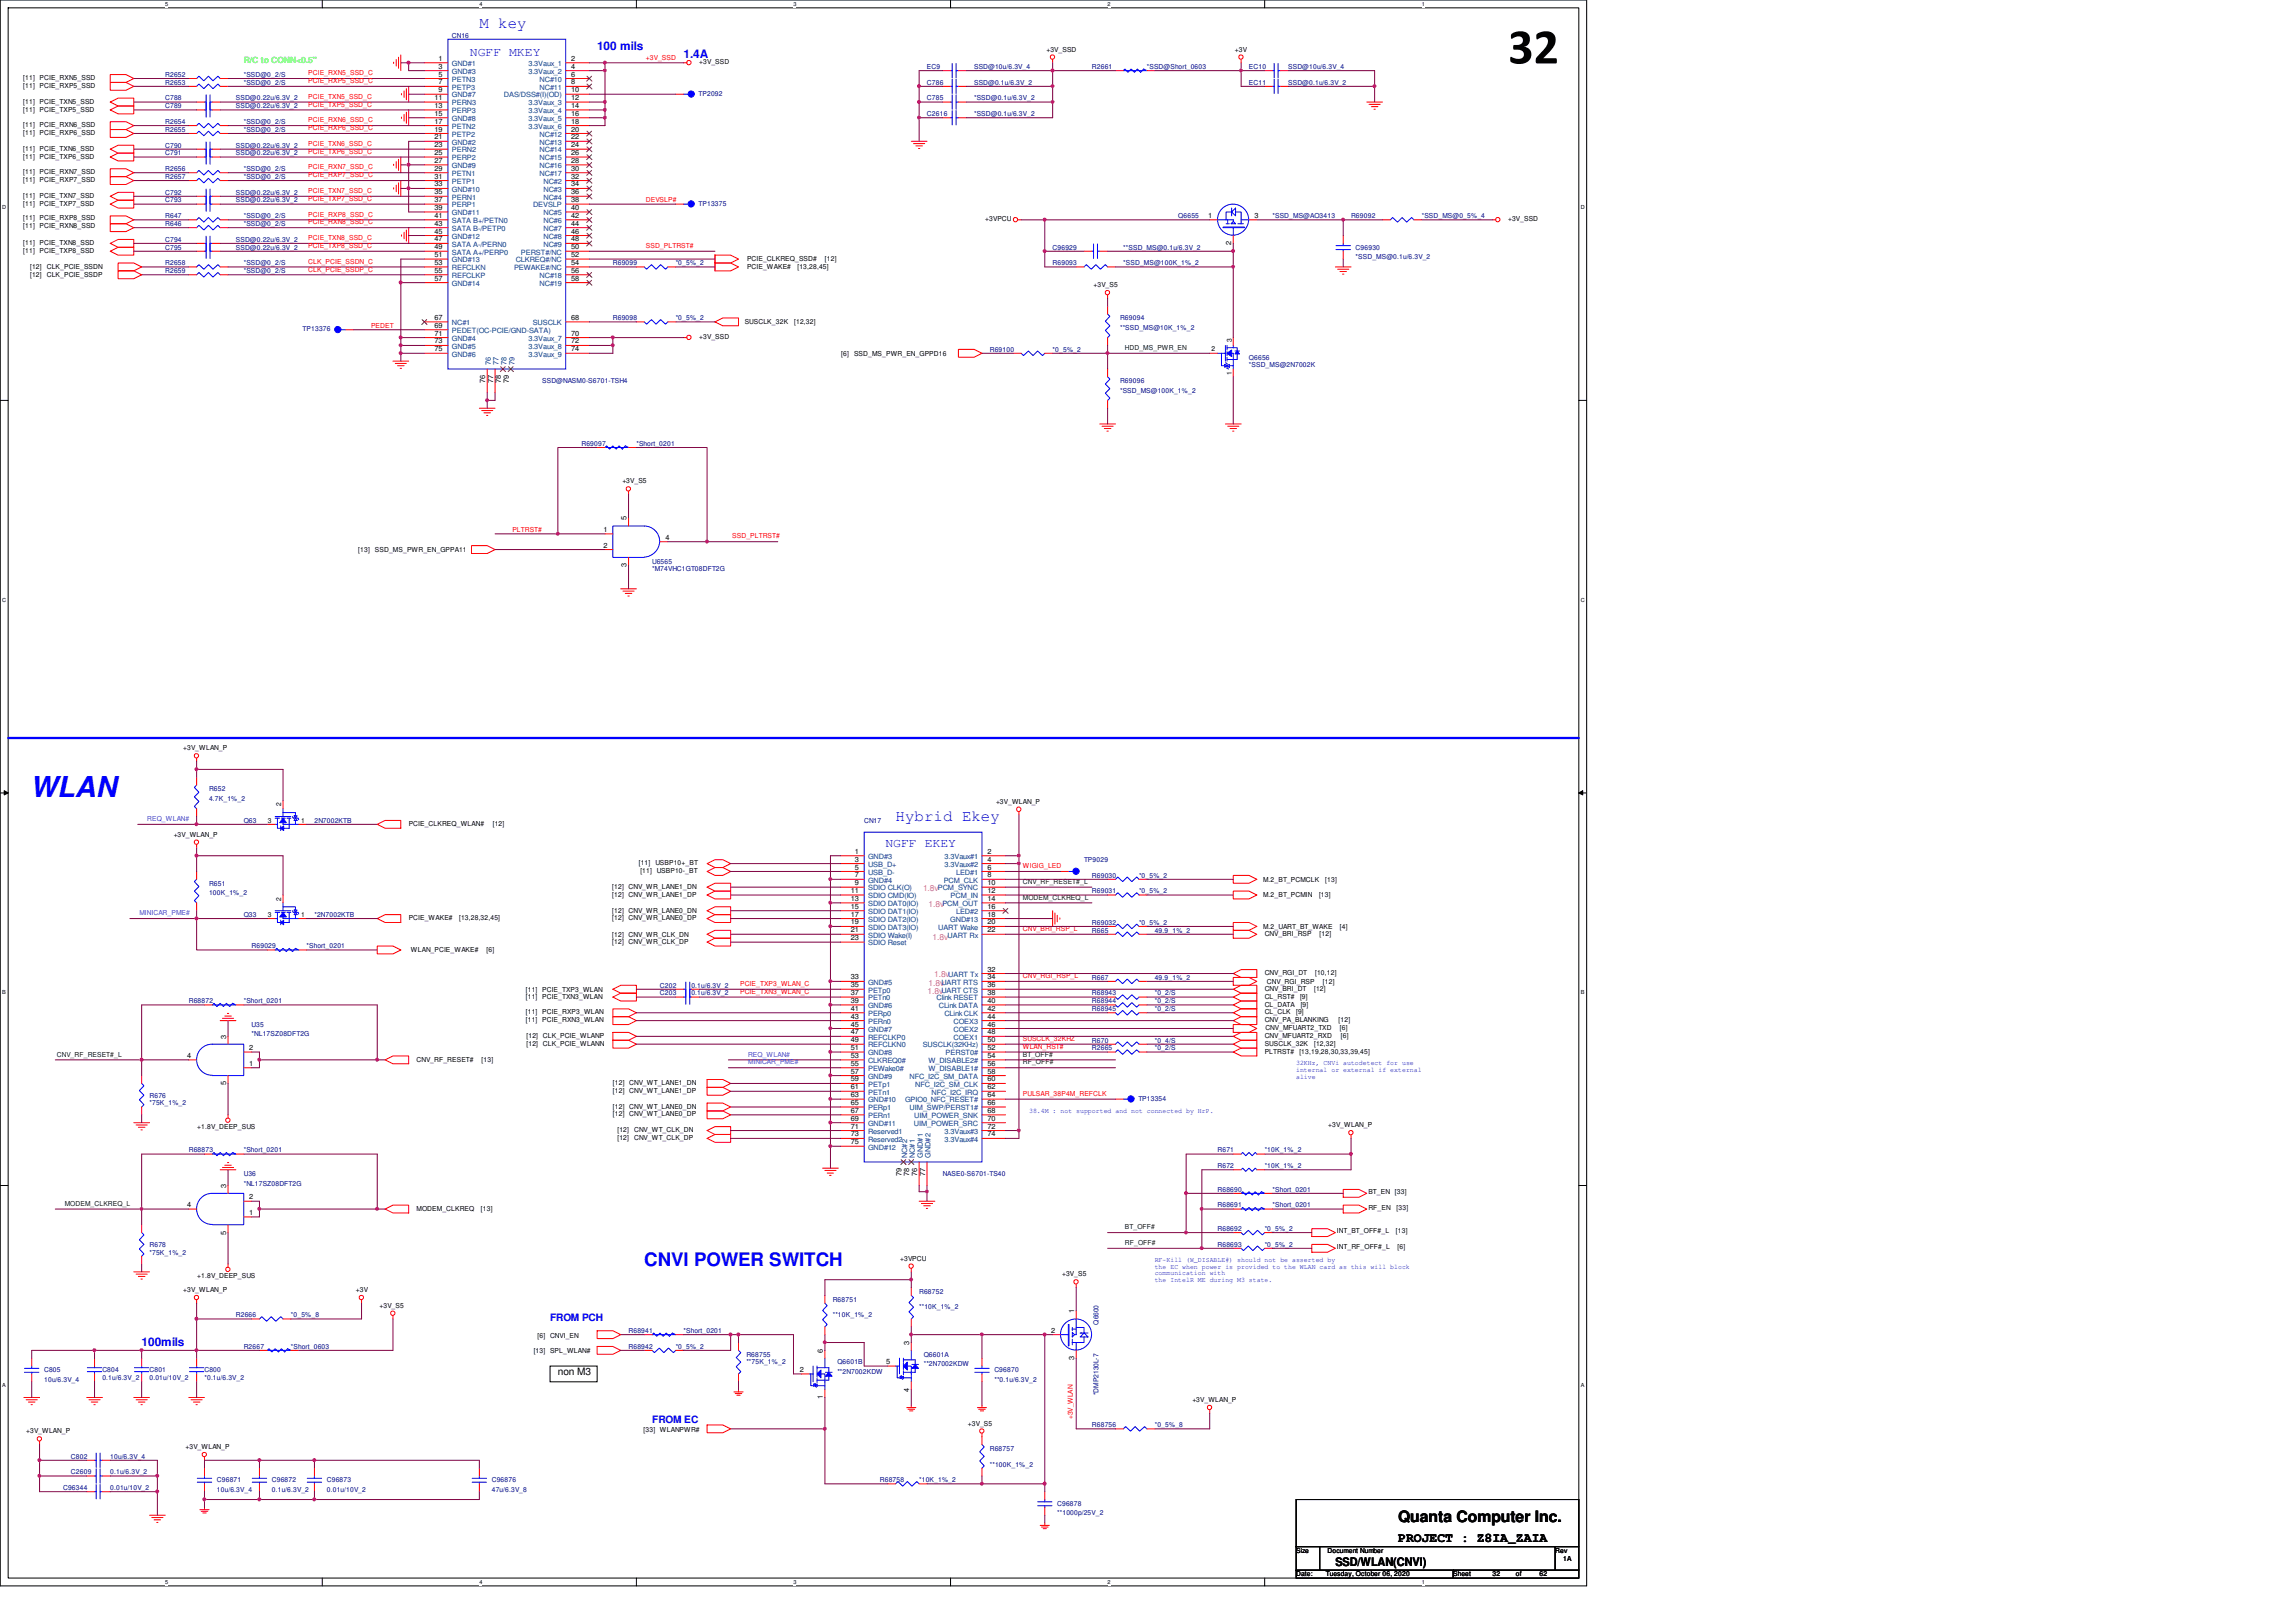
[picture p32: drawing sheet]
<svg xmlns="http://www.w3.org/2000/svg" width="297mm" height="210mm" viewBox="0 0 297 210" stroke-linecap="round" stroke-linejoin="round" font-family="sans-serif">
<defs><g id="words">
<text font-size="6.5" x="195.1" y="8.2">32</text>
<text font-size="3.7" fill="#00f" x="3.9" y="103.2">WLAN</text>
<text font-size="2.4" fill="#00f" x="83.4" y="163.8">CNVI POWER SWITCH</text>
<g font-size="2" fill="#00f">
<text x="62" y="3.6">M key</text>
<text x="115.9" y="106.2">Hybrid Ekey</text>
</g>
<text font-size="2" x="180.9" y="197">Quanta Computer Inc.</text>
<text font-size="1.7" x="180.9" y="199.6">PROJECT : Z8IA_ZAIA</text>
<g font-size="1.6" fill="#00f">
<text x="60.8" y="7.3">NGFF MKEY</text>
<text x="114.6" y="109.6">NGFF EKEY</text>
</g>
<g font-size="1.5" fill="#00f">
<text x="77.3" y="6.5">100 mils</text>
<text x="88.4" y="7.5">1.4A</text>
<text x="18.3" y="174.2">100mils</text>
</g>
<text font-size="1.5" x="172.8" y="202.6">SSD/WLAN(CNVI)</text>
<g font-size="1.3" fill="#00f">
<text x="71.2" y="170.9">FROM PCH</text>
<text x="84.4" y="184.1">FROM EC</text>
</g>
<text font-size="1.3" x="72.2" y="178">non M3</text>
<text font-size="1.1" fill="#0f0" x="31.5" y="8.1">R/C to CONN&lt;0.5&quot;</text>
<g font-size="1.1" fill="#f0f">
<text x="119.4" y="115.4">1.8v</text>
<text x="120.1" y="117.4">1.8v</text>
<text x="120.6" y="121.7">1.8v</text>
<text x="120" y="128.7">1.8v</text>
<text x="120.1" y="127.6">1.8v</text>
<text x="120.9" y="126.4">1.8v</text>
</g>
<g font-size=".9" fill="#000080">
<text x="58.5" y="5">CN16</text>
<text x="21.4" y="11">R2653</text>
<text x="21.4" y="9.9">R2652</text>
<text x="31.5" y="11">*SSD@0_2/S</text>
<text x="31.5" y="9.9">*SSD@0_2/S</text>
<text x="119.9" y="11">C786</text>
<text x="119.9" y="8.9">EC9</text>
<text x="126" y="11">SSD@0.1u/6.3V_2</text>
<text x="126" y="8.9">SSD@10u/6.3V_4</text>
<text x="141.3" y="8.9">R2661</text>
<text x="148.4" y="8.9">*SSD@Short_0603</text>
<text x="161.6" y="8.9">EC10</text>
<text x="161.6" y="11">EC11</text>
<text x="166.7" y="8.9">SSD@10u/6.3V_4</text>
<text x="166.7" y="11">SSD@0.1u/6.3V_2</text>
<text x="21.4" y="17.1">R2655</text>
<text x="21.4" y="14">C789</text>
<text x="21.4" y="13">C788</text>
<text x="21.4" y="16">R2654</text>
<text x="30.5" y="14">SSD@0.22u/6.3V_2</text>
<text x="30.5" y="13">SSD@0.22u/6.3V_2</text>
<text x="31.5" y="17.1">*SSD@0_2/S</text>
<text x="31.5" y="16">*SSD@0_2/S</text>
<text x="90.4" y="12.4">TP2092</text>
<text x="119.9" y="13">C785</text>
<text x="119.9" y="15">C2616</text>
<text x="126" y="13">*SSD@0.1u/6.3V_2</text>
<text x="126" y="15">*SSD@0.1u/6.3V_2</text>
<text x="21.4" y="20.1">C791</text>
<text x="21.4" y="23.2">R2657</text>
<text x="21.4" y="19.1">C790</text>
<text x="21.4" y="22.1">R2656</text>
<text x="30.5" y="20.1">SSD@0.22u/6.3V_2</text>
<text x="30.5" y="19.1">SSD@0.22u/6.3V_2</text>
<text x="31.5" y="23.2">*SSD@0_2/S</text>
<text x="31.5" y="22.1">*SSD@0_2/S</text>
<text x="21.4" y="28.2">R647</text>
<text x="21.4" y="26.2">C793</text>
<text x="21.4" y="29.3">R646</text>
<text x="21.4" y="25.2">C792</text>
<text x="30.5" y="26.2">SSD@0.22u/6.3V_2</text>
<text x="30.5" y="25.2">SSD@0.22u/6.3V_2</text>
<text x="31.5" y="28.2">*SSD@0_2/S</text>
<text x="31.5" y="29.3">*SSD@0_2/S</text>
<text x="90.4" y="26.6">TP13375</text>
<text x="152.4" y="28.2">Q6655</text>
<text x="164.6" y="28.2">*SSD_MS@AO3413</text>
<text x="174.8" y="28.2">R69092</text>
<text x="183.9" y="28.2">*SSD_MS@0_5%_4</text>
<text x="21.4" y="35.3">R2659</text>
<text x="21.4" y="31.3">C794</text>
<text x="21.4" y="32.3">C795</text>
<text x="21.4" y="34.3">R2658</text>
<text x="30.5" y="31.3">SSD@0.22u/6.3V_2</text>
<text x="30.5" y="32.3">SSD@0.22u/6.3V_2</text>
<text x="31.5" y="35.3">*SSD@0_2/S</text>
<text x="31.5" y="34.3">*SSD@0_2/S</text>
<text x="79.3" y="34.3">R69099</text>
<text x="87.4" y="34.3">*0_5%_2</text>
<text x="136.2" y="32.3">C96929</text>
<text x="136.2" y="34.3">R69093</text>
<text x="145.3" y="32.3">**SSD_MS@0.1u/6.3V_2</text>
<text x="145.3" y="34.3">*SSD_MS@100K_1%_2</text>
<text x="175.4" y="32.3">C96930</text>
<text x="175.4" y="33.5">*SSD_MS@0.1u/6.3V_2</text>
<text x="79.3" y="41.4">R69098</text>
<text x="87.4" y="41.4">*0_5%_2</text>
<text x="144.9" y="41.4">R69094</text>
<text x="39.2" y="42.9">TP13376</text>
<text x="128.1" y="45.5">R69100</text>
<text x="136.2" y="45.5">*0_5%_2</text>
<text x="144.9" y="42.7">**SSD_MS@10K_1%_2</text>
<text x="161.6" y="46.5">Q6656</text>
<text x="161.6" y="47.5">*SSD_MS@2N7002K</text>
<text x="70.1" y="49.6">SSD@NASM0-S6701-TSH4</text>
<text x="144.9" y="49.6">R69096</text>
<text x="144.9" y="50.8">*SSD_MS@100K_1%_2</text>
<text x="75.2" y="57.7">R69097</text>
<text x="82.3" y="57.7">*Short_0201</text>
<text x="84.4" y="72.9">U6565</text>
<text x="84.4" y="74">*M74VHC1GT08DFT2G</text>
<text x="27" y="102.4">R652</text>
<text x="27" y="103.6">4.7K_1%_2</text>
<text x="31.5" y="106.5">Q63</text>
<text x="40.7" y="106.5">2N7002KTB</text>
<text x="111.8" y="106.5">CN17</text>
<text x="140.2" y="111.5">TP9029</text>
<text x="141.3" y="113.6">R69030</text>
<text x="147.4" y="113.6">*0_5%_2</text>
<text x="27" y="114.6">R651</text>
<text x="27" y="115.8">100K_1%_2</text>
<text x="31.5" y="118.7">Q33</text>
<text x="40.7" y="118.7">*2N7002KTB</text>
<text x="141.3" y="119.7">R69032</text>
<text x="141.3" y="115.6">R69031</text>
<text x="147.4" y="119.7">*0_5%_2</text>
<text x="147.4" y="115.6">*0_5%_2</text>
<text x="32.6" y="122.7">R69029</text>
<text x="39.7" y="122.7">*Short_0201</text>
<text x="141.3" y="120.7">R665</text>
<text x="149.4" y="120.7">49.9_1%_2</text>
<text x="24.4" y="129.8">R68872</text>
<text x="31.5" y="129.8">*Short_0201</text>
<text x="85.4" y="127.8">C202</text>
<text x="85.4" y="128.8">C203</text>
<text x="89.4" y="127.8">0.1u/6.3V_2</text>
<text x="89.4" y="128.8">0.1u/6.3V_2</text>
<text x="141.3" y="128.8">R68943</text>
<text x="141.3" y="126.8">R667</text>
<text x="141.3" y="130.9">R68945</text>
<text x="141.3" y="129.8">R68944</text>
<text x="149.4" y="128.8">*0_2/S</text>
<text x="149.4" y="126.8">49.9_1%_2</text>
<text x="149.4" y="130.9">*0_2/S</text>
<text x="149.4" y="129.8">*0_2/S</text>
<text x="32.6" y="132.9">U35</text>
<text x="32.6" y="134.1">*NL17SZ08DFT2G</text>
<text x="141.3" y="135.9">R2665</text>
<text x="141.3" y="134.9">R670</text>
<text x="149.4" y="135.9">*0_2/S</text>
<text x="149.4" y="134.9">*0_4/S</text>
<text x="19.3" y="142">R676</text>
<text x="19.3" y="143">*75K_1%_2</text>
<text x="147.3" y="142.5">TP13354</text>
<text x="24.4" y="149.1">R68873</text>
<text x="31.5" y="149.1">*Short_0201</text>
<text x="157.5" y="149.1">R671</text>
<text x="163.6" y="149.1">*10K_1%_2</text>
<text x="31.5" y="152.2">U36</text>
<text x="31.5" y="153.4">*NL17SZ08DFT2G</text>
<text x="122" y="152.2">NASE0-S6701-TS40</text>
<text x="157.5" y="154.2">R68690</text>
<text x="157.5" y="151.2">R672</text>
<text x="163.6" y="151.2">*10K_1%_2</text>
<text x="164.6" y="154.2">*Short_0201</text>
<text x="19.3" y="161.3">R678</text>
<text x="157.5" y="161.3">R68693</text>
<text x="157.5" y="156.3">R68691</text>
<text x="157.5" y="159.3">R68692</text>
<text x="163.6" y="161.3">*0_5%_2</text>
<text x="163.6" y="159.3">*0_5%_2</text>
<text x="164.6" y="156.3">*Short_0201</text>
<text x="19.3" y="162.3">*75K_1%_2</text>
<text x="118.9" y="167.4">R68752</text>
<text x="30.5" y="170.5">R2666</text>
<text x="37.6" y="170.5">*0_5%_8</text>
<text x="81.3" y="172.5">R68941</text>
<text x="88.4" y="172.5">*Short_0201</text>
<text x="107.7" y="168.4">R68751</text>
<text x="107.7" y="170.5">**10K_1%_2</text>
<text x="118.9" y="169.5">**10K_1%_2</text>
<text x="142.1" y="171.4" transform="rotate(-90 142.1 171.4)">Q6600</text>
<text x="5.7" y="177.6">C805</text>
<text x="5.7" y="178.8">10u/6.3V_4</text>
<text x="13.2" y="177.6">C804</text>
<text x="13.2" y="178.6">0.1u/6.3V_2</text>
<text x="19.3" y="177.6">C801</text>
<text x="19.3" y="178.6">0.01u/10V_2</text>
<text x="26.5" y="177.6">C800</text>
<text x="26.5" y="178.6">*0.1u/6.3V_2</text>
<text x="31.5" y="174.5">R2667</text>
<text x="37.6" y="174.5">*Short_0603</text>
<text x="81.3" y="174.5">R68942</text>
<text x="87.4" y="174.5">*0_5%_2</text>
<text x="96.6" y="175.6">R68755</text>
<text x="96.6" y="176.6">**75K_1%_2</text>
<text x="108.3" y="176.6">Q6601B</text>
<text x="108.3" y="177.8">**2N7002KDW</text>
<text x="119.5" y="175.6">Q6601A</text>
<text x="119.5" y="176.8">**2N7002KDW</text>
<text x="128.6" y="177.6">C96870</text>
<text x="128.6" y="178.8">**0.1u/6.3V_2</text>
<text x="141.3" y="184.7">R68756</text>
<text x="142.1" y="180.6" transform="rotate(-90 142.1 180.6)">*DMP2130L-7</text>
<text x="149.4" y="184.7">*0_5%_8</text>
<text x="9.2" y="188.8">C802</text>
<text x="9.2" y="190.8">C2609</text>
<text x="14.3" y="188.8">10u/6.3V_4</text>
<text x="14.3" y="190.8">0.1u/6.3V_2</text>
<text x="28.1" y="191.8">C96871</text>
<text x="35.2" y="191.8">C96872</text>
<text x="42.3" y="191.8">C96873</text>
<text x="63.6" y="191.8">C96876</text>
<text x="113.8" y="191.8">R68758</text>
<text x="118.9" y="191.8">*10K_1%_2</text>
<text x="128.1" y="187.7">R68757</text>
<text x="128.1" y="189.8">**100K_1%_2</text>
<text x="8.2" y="192.8">C96344</text>
<text x="14.3" y="192.8">0.01u/10V_2</text>
<text x="28.1" y="193">10u/6.3V_4</text>
<text x="35.2" y="193">0.1u/6.3V_2</text>
<text x="42.3" y="193">0.01u/10V_2</text>
<text x="63.6" y="193">47u/6.3V_8</text>
<text x="136.8" y="194.9">C96878</text>
<text x="136.8" y="196.1">**1000p/25V_2</text>
</g>
<g font-size=".9">
<text x="3" y="11.4">[11] PCIE_RXP5_SSD</text>
<text x="3" y="10.4">[11] PCIE_RXN5_SSD</text>
<text x="56.7" y="7.9">1</text>
<text x="56.7" y="8.9">3</text>
<text x="56.7" y="9.9">5</text>
<text x="56.7" y="10.9">7</text>
<text x="56.7" y="11.9">9</text>
<text x="73.9" y="11.9">10</text>
<text x="73.9" y="7.9">2</text>
<text x="73.9" y="8.9">4</text>
<text x="73.9" y="9.9">6</text>
<text x="73.9" y="10.9">8</text>
<text x="90.5" y="8.3">+3V_SSD</text>
<text x="135.4" y="6.7">+3V_SSD</text>
<text x="159.8" y="6.7">+3V</text>
<text x="3" y="13.4">[11] PCIE_TXN5_SSD</text>
<text x="3" y="14.5">[11] PCIE_TXP5_SSD</text>
<text x="3" y="17.5">[11] PCIE_RXP6_SSD</text>
<text x="3" y="16.5">[11] PCIE_RXN6_SSD</text>
<text x="56.2" y="13">11</text>
<text x="56.2" y="14">13</text>
<text x="56.2" y="15">15</text>
<text x="56.2" y="16">17</text>
<text x="56.2" y="17">19</text>
<text x="73.9" y="13">12</text>
<text x="73.9" y="14">14</text>
<text x="73.9" y="15">16</text>
<text x="73.9" y="16">18</text>
<text x="73.9" y="17">20</text>
<text x="3" y="23.6">[11] PCIE_RXP7_SSD</text>
<text x="3" y="22.6">[11] PCIE_RXN7_SSD</text>
<text x="3" y="19.5">[11] PCIE_TXN6_SSD</text>
<text x="3" y="20.6">[11] PCIE_TXP6_SSD</text>
<text x="56.2" y="18">21</text>
<text x="56.2" y="19">23</text>
<text x="56.2" y="20.1">25</text>
<text x="56.2" y="21.1">27</text>
<text x="56.2" y="22.1">29</text>
<text x="56.2" y="23.1">31</text>
<text x="73.9" y="23.1">32</text>
<text x="73.9" y="18">22</text>
<text x="73.9" y="19">24</text>
<text x="73.9" y="20.1">26</text>
<text x="73.9" y="21.1">28</text>
<text x="73.9" y="22.1">30</text>
<text x="3" y="25.6">[11] PCIE_TXN7_SSD</text>
<text x="3" y="26.7">[11] PCIE_TXP7_SSD</text>
<text x="3" y="28.5">[11] PCIE_RXP8_SSD</text>
<text x="3" y="29.5">[11] PCIE_RXN8_SSD</text>
<text x="56.2" y="24.1">33</text>
<text x="56.2" y="25.1">35</text>
<text x="56.2" y="26.2">37</text>
<text x="56.2" y="27.2">39</text>
<text x="56.2" y="28.2">41</text>
<text x="56.2" y="29.2">43</text>
<text x="73.9" y="24.1">34</text>
<text x="73.9" y="25.1">36</text>
<text x="73.9" y="27.2">40</text>
<text x="73.9" y="28.2">42</text>
<text x="73.9" y="29.2">44</text>
<text x="73.9" y="26.2">38</text>
<text x="127.5" y="28.7">+3VPCU</text>
<text x="156.3" y="28.2">1</text>
<text x="162.3" y="28.2">3</text>
<text x="195.1" y="28.7">+3V_SSD</text>
<text x="3" y="31.7">[11] PCIE_TXN8_SSD</text>
<text x="3" y="32.7">[11] PCIE_TXP8_SSD</text>
<text x="3.9" y="34.8">[12]</text>
<text x="3.9" y="35.9">[12]</text>
<text x="6.1" y="34.8">CLK_PCIE_SSDN</text>
<text x="6.1" y="35.9">CLK_PCIE_SSDP</text>
<text x="56.2" y="30.2">45</text>
<text x="56.2" y="31.2">47</text>
<text x="56.2" y="32.3">49</text>
<text x="56.2" y="33.3">51</text>
<text x="56.2" y="34.3">53</text>
<text x="56.2" y="35.3">55</text>
<text x="73.9" y="34.3">54</text>
<text x="73.9" y="30.2">46</text>
<text x="73.9" y="31.2">48</text>
<text x="73.9" y="32.3">50</text>
<text x="73.9" y="33.3">52</text>
<text x="73.9" y="35.3">56</text>
<text x="96.6" y="33.8">PCIE_CLKREQ_SSD#</text>
<text x="96.6" y="34.8">PCIE_WAKE#</text>
<text x="103.2" y="34.8">[13,28,45]</text>
<text x="106.7" y="33.8">[12]</text>
<text x="159.3" y="31.7" transform="rotate(-90 159.3 31.7)">2</text>
<text x="56.2" y="36.3">57</text>
<text x="56.2" y="41.4">67</text>
<text x="73.9" y="41.4">68</text>
<text x="73.9" y="36.3">58</text>
<text x="96.3" y="42">SUSCLK_32K</text>
<text x="102.7" y="42">[12,32]</text>
<text x="141.5" y="37.2">+3V_S5</text>
<text x="56.2" y="42.4">69</text>
<text x="56.2" y="43.4">71</text>
<text x="56.2" y="44.4">73</text>
<text x="56.2" y="45.5">75</text>
<text x="73.9" y="43.4">70</text>
<text x="73.9" y="44.4">72</text>
<text x="73.9" y="45.5">74</text>
<text x="90.5" y="43.9">+3V_SSD</text>
<text x="108.8" y="46">[6]</text>
<text x="110.5" y="46">SSD_MS_PWR_EN_GPPD16</text>
<text x="156.7" y="45.4">2</text>
<text x="159.4" y="44.3" transform="rotate(-90 159.4 44.3)">3</text>
<text x="62.8" y="49.6" transform="rotate(-90 62.8 49.6)">76</text>
<text x="63.8" y="49.6" transform="rotate(-90 63.8 49.6)">77</text>
<text x="64.8" y="49.6" transform="rotate(-90 64.8 49.6)">78</text>
<text x="65.8" y="49.6" transform="rotate(-90 65.8 49.6)">79</text>
<text x="159.4" y="48.6" transform="rotate(-90 159.4 48.6)">1</text>
<text x="80.5" y="62.6">+3V_S5</text>
<text x="46.4" y="71.4">[13]</text>
<text x="48.5" y="71.4">SSD_MS_PWR_EN_GPPA11</text>
<text x="78.1" y="70.9">2</text>
<text x="78.1" y="68.8">1</text>
<text x="81.1" y="67.4" transform="rotate(-90 81.1 67.4)">5</text>
<text x="86.1" y="69.8">4</text>
<text x="81.1" y="73.4" transform="rotate(-90 81.1 73.4)">3</text>
<text x="23.7" y="97.1">+3V_WLAN_P</text>
<text x="34.7" y="106.5">3</text>
<text x="36.4" y="104.4" transform="rotate(-90 36.4 104.4)">2</text>
<text x="38.9" y="106.5">1</text>
<text x="52.9" y="106.9">PCIE_CLKREQ_WLAN#</text>
<text x="63.8" y="106.9">[12]</text>
<text x="128.9" y="104">+3V_WLAN_P</text>
<text x="22.5" y="108.3">+3V_WLAN_P</text>
<text x="82.6" y="112">[11]</text>
<text x="82.8" y="113">[11] USBP10-_BT</text>
<text x="84.8" y="112">USBP10+_BT</text>
<text x="110.6" y="110.5">1</text>
<text x="110.6" y="111.5">3</text>
<text x="110.6" y="112.5">5</text>
<text x="110.6" y="113.5">7</text>
<text x="127.8" y="110.5">2</text>
<text x="127.8" y="111.5">4</text>
<text x="127.8" y="112.5">6</text>
<text x="127.8" y="113.5">8</text>
<text x="34.7" y="118.7">3</text>
<text x="36.4" y="116.5" transform="rotate(-90 36.4 116.5)">2</text>
<text x="38.9" y="118.7">1</text>
<text x="52.9" y="119.1">PCIE_WAKE#</text>
<text x="59.4" y="119.1">[13,28,32,45]</text>
<text x="79.2" y="115.1">[12] CNV_WR_LANE1_DN</text>
<text x="79.2" y="116">[12] CNV_WR_LANE1_DP</text>
<text x="79.2" y="118.2">[12] CNV_WR_LANE0_DN</text>
<text x="79.2" y="119.1">[12] CNV_WR_LANE0_DP</text>
<text x="110.1" y="115.6">11</text>
<text x="110.1" y="116.6">13</text>
<text x="110.1" y="117.6">15</text>
<text x="110.1" y="118.6">17</text>
<text x="110.1" y="119.6">19</text>
<text x="110.6" y="114.6">9</text>
<text x="127.8" y="119.6">20</text>
<text x="127.8" y="116.6">14</text>
<text x="127.8" y="117.6">16</text>
<text x="127.8" y="118.6">18</text>
<text x="127.8" y="114.6">10</text>
<text x="127.8" y="115.6">12</text>
<text x="163.4" y="114.1">M.2_BT_PCMCLK</text>
<text x="163.4" y="116.1">M.2_BT_PCMIN</text>
<text x="170.6" y="116.1">[13]</text>
<text x="171.4" y="114.1">[13]</text>
<text x="53.2" y="123.1">WLAN_PCIE_WAKE#</text>
<text x="62.9" y="123.1">[6]</text>
<text x="79.2" y="121.2">[12] CNV_WR_CLK_DN</text>
<text x="79.2" y="122.1">[12] CNV_WR_CLK_DP</text>
<text x="110.1" y="120.6">21</text>
<text x="110.1" y="121.7">23</text>
<text x="127.8" y="125.7">32</text>
<text x="127.8" y="120.6">22</text>
<text x="163.4" y="120.2">M.2_UART_BT_WAKE</text>
<text x="163.6" y="121.1">CNV_BRI_RSP</text>
<text x="170.7" y="121.1">[12]</text>
<text x="173.4" y="120.2">[4]</text>
<text x="68" y="129.2">[11] PCIE_TXN3_WLAN</text>
<text x="68" y="128.3">[11] PCIE_TXP3_WLAN</text>
<text x="68" y="131.3">[11] PCIE_RXP3_WLAN</text>
<text x="110.1" y="126.7">33</text>
<text x="110.1" y="127.8">35</text>
<text x="110.1" y="128.8">37</text>
<text x="110.1" y="129.8">39</text>
<text x="110.1" y="130.8">41</text>
<text x="110.1" y="131.8">43</text>
<text x="127.8" y="129.8">40</text>
<text x="127.8" y="128.8">38</text>
<text x="127.8" y="130.8">42</text>
<text x="127.8" y="126.7">34</text>
<text x="127.8" y="127.8">36</text>
<text x="127.8" y="131.8">44</text>
<text x="163.6" y="126.2">CNV_RGI_DT</text>
<text x="163.6" y="128.2">CNV_BRI_DT</text>
<text x="163.6" y="129.2">CL_RST#</text>
<text x="163.6" y="130.3">CL_DATA</text>
<text x="163.6" y="131.3">CL_CLK</text>
<text x="163.9" y="127.3">CNV_RGI_RSP</text>
<text x="167.7" y="131.3">[9]</text>
<text x="168.2" y="129.2">[9]</text>
<text x="168.3" y="130.3">[9]</text>
<text x="170" y="128.2">[12]</text>
<text x="170.1" y="126.2">[10,12]</text>
<text x="171.2" y="127.3">[12]</text>
<text x="24.2" y="136.9">4</text>
<text x="29.2" y="134.4" transform="rotate(-90 29.2 134.4)">3</text>
<text x="32.3" y="135.9">2</text>
<text x="32.3" y="137.9">1</text>
<text x="53.9" y="137.4">CNV_RF_RESET#</text>
<text x="62.3" y="137.4">[13]</text>
<text x="68" y="132.3">[11] PCIE_RXN3_WLAN</text>
<text x="68.1" y="134.3">[12] CLK_PCIE_WLANP</text>
<text x="68.1" y="135.3">[12] CLK_PCIE_WLANN</text>
<text x="110.1" y="132.8">45</text>
<text x="110.1" y="133.9">47</text>
<text x="110.1" y="134.9">49</text>
<text x="110.1" y="135.9">51</text>
<text x="110.1" y="136.9">53</text>
<text x="110.1" y="137.9">55</text>
<text x="127.8" y="136.9">54</text>
<text x="127.8" y="137.9">56</text>
<text x="127.8" y="134.9">50</text>
<text x="127.8" y="135.9">52</text>
<text x="127.8" y="132.8">46</text>
<text x="127.8" y="133.9">48</text>
<text x="163.6" y="136.4">PLTRST#</text>
<text x="163.6" y="135.3">SUSCLK_32K</text>
<text x="163.6" y="132.3">CNV_PA_BLANKING</text>
<text x="163.6" y="134.3">CNV_MFUART2_RXD</text>
<text x="163.7" y="133.3">CNV_MFUART2_TXD</text>
<text x="168.1" y="136.4">[13,19,28,30,33,39,45]</text>
<text x="170" y="135.3">[12,32]</text>
<text x="173.2" y="132.3">[12]</text>
<text x="173.4" y="133.3">[6]</text>
<text x="173.5" y="134.3">[6]</text>
<text x="29.2" y="140.5" transform="rotate(-90 29.2 140.5)">5</text>
<text x="79.3" y="140.4">[12] CNV_WT_LANE1_DN</text>
<text x="79.3" y="141.4">[12] CNV_WT_LANE1_DP</text>
<text x="79.3" y="143.5">[12] CNV_WT_LANE0_DN</text>
<text x="110.1" y="138.9">57</text>
<text x="110.1" y="140">59</text>
<text x="110.1" y="141">61</text>
<text x="110.1" y="142">63</text>
<text x="110.1" y="143">65</text>
<text x="127.8" y="142">64</text>
<text x="127.8" y="141">62</text>
<text x="127.8" y="138.9">58</text>
<text x="127.8" y="143">66</text>
<text x="127.8" y="140">60</text>
<text x="25.5" y="146.1">+1.8V_DEEP_SUS</text>
<text x="79.3" y="144.5">[12] CNV_WT_LANE0_DP</text>
<text x="79.9" y="146.5">[12]</text>
<text x="79.9" y="147.5">[12]</text>
<text x="82" y="146.5">CNV_WT_CLK_DN</text>
<text x="82" y="147.5">CNV_WT_CLK_DP</text>
<text x="110.1" y="144">67</text>
<text x="110.1" y="145">69</text>
<text x="110.1" y="146">71</text>
<text x="110.1" y="147.1">73</text>
<text x="110.1" y="148.1">75</text>
<text x="127.8" y="144">68</text>
<text x="127.8" y="146">72</text>
<text x="127.8" y="147.1">74</text>
<text x="127.8" y="145">70</text>
<text x="171.8" y="145.9">+3V_WLAN_P</text>
<text x="29.2" y="153.7" transform="rotate(-90 29.2 153.7)">3</text>
<text x="32.3" y="155.2">2</text>
<text x="116.6" y="152.2" transform="rotate(-90 116.6 152.2)">79</text>
<text x="117.6" y="152.2" transform="rotate(-90 117.6 152.2)">78</text>
<text x="118.7" y="152.2" transform="rotate(-90 118.7 152.2)">76</text>
<text x="119.7" y="152.2" transform="rotate(-90 119.7 152.2)">77</text>
<text x="177" y="154.5">BT_EN [33]</text>
<text x="24.2" y="156.2">4</text>
<text x="29.2" y="159.8" transform="rotate(-90 29.2 159.8)">5</text>
<text x="32.3" y="157.2">1</text>
<text x="53.9" y="156.7">MODEM_CLKREQ</text>
<text x="62.2" y="156.7">[13]</text>
<text x="173" y="161.6">INT_RF_OFF#_L</text>
<text x="173" y="159.6">INT_BT_OFF#_L</text>
<text x="177" y="156.5">RF_EN</text>
<text x="180.6" y="159.6">[13]</text>
<text x="180.7" y="156.5">[33]</text>
<text x="180.8" y="161.6">[6]</text>
<text x="23.7" y="167.2">+3V_WLAN_P</text>
<text x="25.5" y="165.4">+1.8V_DEEP_SUS</text>
<text x="46.1" y="167.2">+3V</text>
<text x="116.5" y="163.2">+3VPCU</text>
<text x="137.4" y="165.2">+3V_S5</text>
<text x="49.1" y="169.2">+3V_S5</text>
<text x="69.6" y="173.1">[6] CNVI_EN</text>
<text x="136" y="172.5">2</text>
<text x="139" y="170" transform="rotate(-90 139 170)">1</text>
<text x="69" y="175.1">[13] SPL_WLAN#</text>
<text x="103.5" y="177.5">2</text>
<text x="106.5" y="175" transform="rotate(-90 106.5 175)">6</text>
<text x="114.6" y="176.5">5</text>
<text x="117.6" y="174" transform="rotate(-90 117.6 174)">3</text>
<text x="139" y="176" transform="rotate(-90 139 176)">3</text>
<text x="3.4" y="185.5">+3V_WLAN_P</text>
<text x="83.3" y="185.3">[33] WLANPWR#</text>
<text x="106.5" y="181.1" transform="rotate(-90 106.5 181.1)">1</text>
<text x="117.6" y="180.1" transform="rotate(-90 117.6 180.1)">4</text>
<text x="125.2" y="184.5">+3V_S5</text>
<text x="154.3" y="181.4">+3V_WLAN_P</text>
<text x="24" y="187.5">+3V_WLAN_P</text>
<text x="167.7" y="201">Size</text>
<text x="171.7" y="201">Document Number</text>
<text x="201.2" y="201">Rev</text>
<text x="202.2" y="202">1A</text>
<text x="167.7" y="204">Date:</text>
<text x="171.5" y="204">Tuesday, October 06, 2020</text>
<text x="188" y="204">Sheet</text>
<text x="193.1" y="204">32</text>
<text x="196.1" y="204">of</text>
<text x="199.2" y="204">62</text>
</g>
<g font-size=".9" fill="#f00">
<text x="39.9" y="9.7">PCIE_RXN5_SSD_C</text>
<text x="39.9" y="10.8">PCIE_RXP5_SSD_C</text>
<text x="83.6" y="7.7">+3V_SSD</text>
<text x="39.9" y="12.8">PCIE_TXN5_SSD_C</text>
<text x="39.9" y="13.8">PCIE_TXP5_SSD_C</text>
<text x="39.9" y="15.8">PCIE_RXN6_SSD_C</text>
<text x="39.9" y="16.8">PCIE_RXP6_SSD_C</text>
<text x="39.9" y="18.9">PCIE_TXN6_SSD_C</text>
<text x="39.9" y="19.9">PCIE_TXP6_SSD_C</text>
<text x="39.9" y="21.9">PCIE_RXN7_SSD_C</text>
<text x="39.9" y="22.9">PCIE_RXP7_SSD_C</text>
<text x="39.9" y="25">PCIE_TXN7_SSD_C</text>
<text x="39.9" y="26">PCIE_TXP7_SSD_C</text>
<text x="39.9" y="28">PCIE_RXP8_SSD_C</text>
<text x="39.9" y="29">PCIE_RXN8_SSD_C</text>
<text x="83.6" y="26.2">DEVSLP#</text>
<text x="39.9" y="31.1">PCIE_TXN8_SSD_C</text>
<text x="39.9" y="32.1">PCIE_TXP8_SSD_C</text>
<text x="39.9" y="34.1">CLK_PCIE_SSDN_C</text>
<text x="39.9" y="35.1">CLK_PCIE_SSDP_C</text>
<text x="83.6" y="32.1">SSD_PLTRST#</text>
<text x="48" y="42.5">PEDET</text>
<text x="66.3" y="68.9">PLTRST#</text>
<text x="94.7" y="69.7">SSD_PLTRST#</text>
<text x="132.3" y="112.4">WIGIG_LED</text>
<text x="132.3" y="120.5">CNV_BRI_RSP_L</text>
<text x="95.8" y="128.6">PCIE_TXN3_WLAN_C</text>
<text x="95.8" y="127.6">PCIE_TXP3_WLAN_C</text>
<text x="132.3" y="126.6">CNV_RGI_RSP_L</text>
<text x="132.3" y="134.7">SUSCLK_32KHZ</text>
<text x="132.3" y="135.7">WLAN_RST#</text>
<text x="132.3" y="141.8">PULSAR_38P4M_REFCLK</text>
<text x="138.8" y="183.7" transform="rotate(-90 138.8 183.7)">+3V_WLAN</text>
</g>
<g font-size=".9" fill="#004080">
<text x="58.5" y="8.6">GND#1</text>
<text x="58.5" y="9.6">GND#3</text>
<text x="58.5" y="10.6">PETN3</text>
<text x="58.5" y="11.6">PETP3</text>
<text x="68.4" y="8.6">3.3Vaux_1</text>
<text x="68.4" y="9.6">3.3Vaux_2</text>
<text x="69.8" y="10.6">NC#10</text>
<text x="69.8" y="11.6">NC#11</text>
<text x="58.5" y="12.6">GND#7</text>
<text x="58.5" y="13.6">PERN3</text>
<text x="58.5" y="14.6">PERP3</text>
<text x="58.5" y="15.7">GND#8</text>
<text x="58.5" y="16.7">PETN2</text>
<text x="58.5" y="17.7">PETP2</text>
<text x="65.2" y="12.6">DAS/DSS#(I)(OD)</text>
<text x="68.4" y="13.6">3.3Vaux_3</text>
<text x="68.4" y="14.6">3.3Vaux_4</text>
<text x="68.4" y="15.7">3.3Vaux_5</text>
<text x="68.4" y="16.7">3.3Vaux_6</text>
<text x="69.8" y="17.7">NC#12</text>
<text x="58.5" y="18.7">GND#2</text>
<text x="58.5" y="19.7">PERN2</text>
<text x="58.5" y="20.7">PERP2</text>
<text x="58.5" y="21.8">GND#9</text>
<text x="58.5" y="22.8">PETN1</text>
<text x="58.5" y="23.8">PETP1</text>
<text x="69.8" y="18.7">NC#13</text>
<text x="69.8" y="19.7">NC#14</text>
<text x="69.8" y="20.7">NC#15</text>
<text x="69.8" y="21.8">NC#16</text>
<text x="69.8" y="22.8">NC#17</text>
<text x="70.3" y="23.8">NC#2</text>
<text x="58.5" y="24.8">GND#10</text>
<text x="58.5" y="25.8">PERN1</text>
<text x="58.5" y="26.8">PERP1</text>
<text x="58.5" y="27.9">GND#11</text>
<text x="58.5" y="28.9">SATA B+/PETN0</text>
<text x="58.5" y="29.9">SATA B-/PETP0</text>
<text x="69" y="26.8">DEVSLP</text>
<text x="70.3" y="24.8">NC#3</text>
<text x="70.3" y="25.8">NC#4</text>
<text x="70.3" y="27.9">NC#5</text>
<text x="70.3" y="28.9">NC#6</text>
<text x="70.3" y="29.9">NC#7</text>
<text x="58.5" y="30.9">GND#12</text>
<text x="58.5" y="31.9">SATA A-/PERN0</text>
<text x="58.5" y="32.9">SATA A+/PERP0</text>
<text x="58.5" y="34">GND#13</text>
<text x="58.5" y="35">REFCLKN</text>
<text x="58.5" y="36">REFCLKP</text>
<text x="66.5" y="35">PEWAKE#/NC</text>
<text x="66.7" y="34">CLKREQ#/NC</text>
<text x="67.4" y="32.9">PERST#/NC</text>
<text x="69.8" y="36">NC#18</text>
<text x="70.3" y="30.9">NC#8</text>
<text x="70.3" y="31.9">NC#9</text>
<text x="58.5" y="37">GND#14</text>
<text x="69.8" y="37">NC#19</text>
<text x="58.5" y="42.1">NC#1</text>
<text x="58.5" y="43.1">PEDET(OC-PCIE/GND-SATA)</text>
<text x="58.5" y="44.1">GND#4</text>
<text x="58.5" y="45.1">GND#5</text>
<text x="58.5" y="46.1">GND#6</text>
<text x="63.5" y="47.2" transform="rotate(-90 63.5 47.2)">76</text>
<text x="64.5" y="47.2" transform="rotate(-90 64.5 47.2)">77</text>
<text x="65.5" y="47.2" transform="rotate(-90 65.5 47.2)">78</text>
<text x="66.5" y="47.2" transform="rotate(-90 66.5 47.2)">79</text>
<text x="68.4" y="44.1">3.3Vaux_7</text>
<text x="68.4" y="45.1">3.3Vaux_8</text>
<text x="68.4" y="46.1">3.3Vaux_9</text>
<text x="68.9" y="42.1">SUSCLK</text>
<text x="112.3" y="111.2">GND#3</text>
<text x="112.3" y="112.2">USB_D+</text>
<text x="112.3" y="113.2">USB_D-</text>
<text x="122.2" y="111.2">3.3Vaux#1</text>
<text x="122.2" y="112.2">3.3Vaux#2</text>
<text x="123.7" y="113.2">LED#1</text>
<text x="112.3" y="114.2">GND#4</text>
<text x="112.3" y="115.2">SDIO CLK(O)</text>
<text x="112.3" y="116.2">SDIO CMD(IO)</text>
<text x="112.3" y="117.3">SDIO DAT0(IO)</text>
<text x="112.3" y="118.3">SDIO DAT1(IO)</text>
<text x="112.3" y="119.3">SDIO DAT2(IO)</text>
<text x="121.3" y="115.2">PCM_SYNC</text>
<text x="121.9" y="117.3">PCM_OUT</text>
<text x="122.1" y="114.2">PCM_CLK</text>
<text x="122.9" y="119.3">GND#13</text>
<text x="123" y="116.2">PCM_IN</text>
<text x="123.7" y="118.3">LED#2</text>
<text x="112.3" y="120.3">SDIO DAT3(IO)</text>
<text x="112.3" y="121.3">SDIO Wake(I)</text>
<text x="112.3" y="122.3">SDIO Reset</text>
<text x="121.4" y="120.3">UART Wake</text>
<text x="122.6" y="121.3">UART Rx</text>
<text x="112.3" y="127.4">GND#5</text>
<text x="112.3" y="128.4">PETp0</text>
<text x="112.3" y="129.5">PETn0</text>
<text x="112.3" y="130.5">GND#6</text>
<text x="112.3" y="131.5">PERp0</text>
<text x="121.2" y="129.5">Clink RESET</text>
<text x="121.5" y="130.5">CLink DATA</text>
<text x="121.8" y="127.4">UART RTS</text>
<text x="121.8" y="128.4">UART CTS</text>
<text x="122.2" y="131.5">CLink CLK</text>
<text x="122.7" y="126.4">UART Tx</text>
<text x="112.3" y="132.5">PERn0</text>
<text x="112.3" y="133.5">GND#7</text>
<text x="112.3" y="134.5">REFCLKP0</text>
<text x="112.3" y="135.6">REFCLKN0</text>
<text x="112.3" y="136.6">GND#8</text>
<text x="112.3" y="137.6">CLKREQ0#</text>
<text x="119.4" y="135.6">SUSCLK(32KHz)</text>
<text x="120.1" y="137.6">W_DISABLE2#</text>
<text x="122.3" y="136.6">PERST0#</text>
<text x="123.4" y="132.5">COEX3</text>
<text x="123.4" y="133.5">COEX2</text>
<text x="123.4" y="134.5">COEX1</text>
<text x="112.3" y="138.6">PEWake0#</text>
<text x="112.3" y="139.6">GND#9</text>
<text x="112.3" y="140.6">PETp1</text>
<text x="112.3" y="141.6">PETn1</text>
<text x="112.3" y="142.7">GND#10</text>
<text x="112.3" y="143.7">PERp1</text>
<text x="117.1" y="142.7">GPIO0_NFC_RESET#</text>
<text x="117.7" y="139.6">NFC_I2C_SM_DATA</text>
<text x="117.7" y="143.7">UIM_SWP/PERST1#</text>
<text x="118.4" y="140.6">NFC_I2C_SM_CLK</text>
<text x="120.1" y="138.6">W_DISABLE1#</text>
<text x="120.5" y="141.6">NFC_I2C_IRQ</text>
<text x="112.3" y="144.7">PERn1</text>
<text x="112.3" y="145.7">GND#11</text>
<text x="112.3" y="146.7">Reserved1</text>
<text x="112.3" y="147.7">Reserved2</text>
<text x="112.3" y="148.8">GND#12</text>
<text x="117.3" y="149.9" transform="rotate(-90 117.3 149.9)">NC#2</text>
<text x="118.2" y="145.7">UIM_POWER_SRC</text>
<text x="118.3" y="144.7">UIM_POWER_SNK</text>
<text x="118.4" y="149.9" transform="rotate(-90 118.4 149.9)">NC#1</text>
<text x="119.4" y="149.9" transform="rotate(-90 119.4 149.9)">GND#1</text>
<text x="120.4" y="149.9" transform="rotate(-90 120.4 149.9)">GND#2</text>
<text x="122.2" y="146.7">3.3Vaux#3</text>
<text x="122.2" y="147.7">3.3Vaux#4</text>
</g>
<g font-size=".9" fill="#004000">
<text x="145.5" y="45.3">HDD_MS_PWR_EN</text>
<text x="132.3" y="114.4">CNV_RF_RESET#_L</text>
<text x="132.3" y="116.4">MODEM_CLKREQ_L</text>
<text x="7.4" y="136.7">CNV_RF_RESET#_L</text>
<text x="132.3" y="137.8">RF_OFF#</text>
<text x="132.3" y="136.7">BT_OFF#</text>
<text x="8.4" y="156">MODEM_CLKREQ_L</text>
<text x="145.5" y="161.1">RF_OFF#</text>
<text x="145.5" y="159.1">BT_OFF#</text>
</g>
<g font-size=".9" fill="#8000ff">
<text x="19" y="106.3">REQ_WLAN#</text>
<text x="18" y="118.4">MINICAR_PME#</text>
<text x="96.8" y="136.7">REQ_WLAN#</text>
<text x="96.8" y="137.8">MINICAR_PME#</text>
</g>
<g font-size=".9" fill="#00f">
<text x="167.7" y="137.9">32KHz, CNVi autodetect for use</text>
<text x="133.1" y="144">38.4M : not supported and not connected by HrP.</text>
<text x="167.7" y="138.8">internal or external if external</text>
<text x="167.7" y="139.7">alive</text>
<text x="149.4" y="163.3">RF-Kill (W_DISABLE#) should not be asserted by</text>
<text x="149.4" y="164.2">the EC when power is provided to the WLAN card as this will block</text>
<text x="149.4" y="165.1">communication with</text>
<text x="149.4" y="165.9">the IntelR ME during M3 state.</text>
</g>
<g font-size=".7">
<text x="21.4" y=".8">5</text>
<text x="62" y=".8">4</text>
<text x="102.7" y=".8">3</text>
<text x="143.3" y=".8">2</text>
<text x="183.9" y=".8">1</text>
<text x=".3" y="27.1">D</text>
<text x="204.5" y="27.1">D</text>
<text x=".3" y="77.9">C</text>
<text x="204.5" y="77.9">C</text>
<text x=".3" y="128.7">B</text>
<text x="204.5" y="128.7">B</text>
<text x=".3" y="179.5">A</text>
<text x="204.5" y="179.5">A</text>
<text x="21.4" y="205">5</text>
<text x="62" y="205">4</text>
<text x="102.7" y="205">3</text>
<text x="143.3" y="205">2</text>
<text x="183.9" y="205">1</text>
</g>
</g></defs>
<path d="M0 0h205.3v205.2h-205.3zM1.1 1h203.2v203.2h-203.2z" fill="none" stroke="#000" stroke-width=".13"/>
<g fill="#fff">
<path d="M21.4 .1h.4v.8h-.4z"/>
<path d="M21.4 204.3h.4v.8h-.4z"/>
</g>
<path d="M41.7 0v1M41.7 204.2v1" fill="none" stroke="#000" stroke-width=".13"/>
<g fill="#fff">
<path d="M62 .1h.4v.8h-.4z"/>
<path d="M62 204.3h.4v.8h-.4z"/>
</g>
<path d="M82.3 0v1M82.3 204.2v1" fill="none" stroke="#000" stroke-width=".13"/>
<g fill="#fff">
<path d="M102.7 .1h.3v.8h-.3z"/>
<path d="M102.7 204.3h.3v.8h-.3z"/>
</g>
<path d="M123 0v1M123 204.2v1" fill="none" stroke="#000" stroke-width=".13"/>
<g fill="#fff">
<path d="M143.3 .1h.4v.8h-.4z"/>
<path d="M143.3 204.3h.4v.8h-.4z"/>
</g>
<path d="M163.6 0v1M163.6 204.2v1" fill="none" stroke="#000" stroke-width=".13"/>
<g fill="#fff">
<path d="M183.9 .1h.4v.8h-.4z"/>
<path d="M183.9 204.3h.4v.8h-.4z"/>
<path d="M.3 26.4h.5v.8h-.5z"/>
<path d="M204.5 26.4h.5v.8h-.5z"/>
<path d="M.3 77.2h.5v.8h-.5z"/>
<path d="M204.5 77.2h.5v.8h-.5z"/>
</g>
<path d="M0 51.8h1.1M204.3 51.8h1" fill="none" stroke="#000" stroke-width=".13"/>
<g fill="#fff">
<path d="M.3 128h.5v.8h-.5z"/>
<path d="M204.5 128h.5v.8h-.5z"/>
</g>
<path d="M0 102.6h1.1M.5 102.3l.6 .3-.6 .3zM204.3 102.6l.5-.3v.6zM204.3 102.6h1" fill="none" stroke="#000" stroke-width=".13"/>
<path d="M.5 102.3l.6 .3-.6 .3zM204.3 102.6l.5-.3v.6z" fill="#000"/>
<g fill="#fff">
<path d="M.3 178.8h.5v.8h-.5z"/>
<path d="M204.5 178.8h.5v.8h-.5z"/>
</g>
<path d="M0 153.4h1.1M204.3 153.4h1M71.2 176.8h6.1v2h-6.1zM167.7 194.1h36.6v6.1h-36.6zM167.7 200.2h3v3h-3zM167.7 203.2h20.3v1h-20.3zM170.7 200.2h30.5v3h-30.5zM188 203.2h16.3v1h-16.3zM201.2 200.2h3.1v3h-3.1z" fill="none" stroke="#000" stroke-width=".13"/>
<path d="M1.1 95.5h203.2" fill="none" stroke="#00f" stroke-width=".3"/>
<g fill="none" stroke="#f00" stroke-width=".13">
<path d="M14.3 10.7h2l1 .5-1 .5h-2zM14.3 9.7h2l1 .5-1 .5h-2zM14.3 16.8h2l1 .5-1 .5h-2zM14.3 15.7h2l1 .6-1 .5h-2zM14.3 13.2l1-.5h2v1h-2zM14.3 19.3l1-.5h2v1h-2zM14.3 14.2l1-.5h2v1h-2zM24.4 17.3h1M28.5 17.3h1M50.9 8v.2M51.3 7.7v.9M51.6 7.4v1.4"/>
<path d="M51.9 7.1v2M51.9 12.1v.2M51.9 15.2v.1M52.3 11.8v.8M52.3 14.8v.9M52.6 11.5v1.4M52.6 14.5v1.5M52.9 11.2v2M52.9 14.2v2.1M88.4 8.1h.5M117.9 18.3h2M118.2 18.6h1.4"/>
<path d="M118.5 18.9h.8M118.8 19.2h.2M136.2 7.7v.4M160.6 7.7v.4M176.8 13.2h2.1M177.1 13.5h1.5M177.4 13.8h.9M177.8 14.1h.1M14.3 22.9h2l1 .5-1 .5h-2zM14.3 21.8h2l1 .6-1 .5h-2zM14.3 27.9h2l1 .5-1 .6h-2zM14.3 29h2l1 .5-1 .5h-2z"/>
<path d="M14.3 31.5l1-.5h2v1h-2zM14.3 25.4l1-.5h2v1h-2zM14.3 32.5l1-.5h2v1h-2zM14.3 26.4l1-.5h2v1h-2zM14.3 20.3l1-.5h2v1h-2zM15.3 34h2l1 .5-1 .6h-2zM15.3 35.1h2l1 .5-1 .5h-2zM50.9 21.3v.1M50.9 24.3v.2M51.3 20.9v.9M51.3 24v.8M51.6 20.6v1.5"/>
<path d="M51.6 23.7v1.4M51.9 20.3v2.1M51.9 23.4v2M51.9 30.4v.2M52.3 30.1v.8M52.6 29.8v1.4M52.9 29.5v2M92.5 32.9v2.1M92.5 33h2l1 .5-1 .5h-2M92.5 33.1v.9M92.5 34h2l1 .5-1 .6h-2v-1M131.7 28.4h.4"/>
<path d="M143.3 38.2v.4M143.3 39.6v1M172.8 34.5h2M173.1 34.8h1.4M173.4 35.1h.8M173.7 35.5h.2M193.1 28.4h.4M50.8 46.7h2.1M51.1 47h1.5M51.4 47.3h.9M51.8 47.7h.1M62 52.8h2"/>
<path d="M62.3 53.1h1.5M62.6 53.4h.9M62.9 53.8h.2M88.4 43.7h.5M92.5 41.7l1-.6h2v1.1h-2zM124 45.2h2l1 .5-1 .5h-2zM142.3 54.9h2M142.6 55.2h1.4M142.9 55.5h.8M143.2 55.8h.2M143.3 43.7v1M158.5 54.9h2.1"/>
<path d="M158.8 55.2h1.5M159.1 55.5h.9M159.5 55.8h.1M61 70.6h2l1 .5-1 .5h-2zM80.3 76.2h2M80.6 76.5h1.4M80.9 76.8h.8M81.2 77.1h.2M81.3 63.6v.4M25.4 98.1v.5M25.4 109.3v.4M48.8 106.7l1-.5h2.1v1h-2.1z"/>
<path d="M48.8 118.9l1-.5h2.1v1h-2.1zM91.5 112.8l1-.5h1l1 .5-1 .5h-1zM91.5 111.8l1-.5h1l1 .5-1 .5h-1zM91.5 114.8l1-.5h2v1h-2zM91.5 115.8l1-.5h2v1h-2zM91.5 117.9l1-.6h2v1.1h-2zM91.5 118.9l1-.5h2v1h-2zM131.8 105.1v.4M136.2 117.9v2M136.5 118.2v1.4M136.8 118.4v.9M137.1 118.8v.2"/>
<path d="M159.6 113.3h2l1 .5-1 .5h-2zM159.6 115.3h2l1 .5-1 .5h-2zM159.6 119.4h2l1 .5-1 .5h-2zM24.4 137.2h1M28.5 132.1h2M28.8 131.8h1.4M29.1 131.5h.8M29.4 131.1h.2M29.5 134.1v1M29.5 139.2v1M31.5 136.1h1.1M31.5 138.2h1.1"/>
<path d="M48.8 122.4h2l1.1 .5-1.1 .5h-2zM49.8 137.2l1-.5h2.1v1h-2.1zM79.3 131.6h2l1 .5-1 .5h-2zM79.3 130.6h2l1 .5-1 .5h-2zM79.3 133.6h2l1 .5-1 .5h-2zM79.3 134.6h2l1 .5-1 .5h-2zM79.3 129l1-.5h2v1h-2zM79.3 128l1-.5h2v1h-2zM91.5 120.9l1-.5h2v1h-2zM91.5 121.9l1-.5h2v1h-2zM91.5 139.7h2l1 .5-1 .5h-2zM143.3 129h1"/>
<path d="M143.3 127h1M147.4 129h1M147.4 127h1M159.6 126l1-.5h2v1h-2zM159.6 128l1-.5h2v1h-2zM159.6 136.1l1-.5h2v1.1h-2zM159.6 135.1l1-.5h2v1h-2zM159.6 129l1-.5h2v1h-2zM159.6 130l1-.5h2v1.1h-2zM159.6 131.1l1-.5h2v1h-2zM159.6 120.4h2l1 .5-1 .5h-2zM159.6 126.5h2l1 .5-1 .5h-2z"/>
<path d="M159.6 132.1l1-.5h2v1h-2zM159.6 134.1l1-.5h2v1h-2zM159.6 132.6h2l1 .5-1 .5h-2zM17.3 145.3h2M17.6 145.6h1.4M17.9 145.9h.9M18.2 146.2h.2M28.5 151.4h2M28.8 151.1h1.4M29.1 150.8h.8M29.4 150.5h.2M29.5 144.3v.4"/>
<path d="M49.8 156.5l1-.5h2.1v1h-2.1zM91.5 146.3l1-.5h2v1h-2zM91.5 147.3l1-.5h2v1h-2zM91.5 140.7h2l1 .5-1 .5h-2zM91.5 142.7h2l1 .6-1 .5h-2zM91.5 143.8h2l1 .5-1 .5h-2zM106.4 151.2h2.1M106.7 151.5h1.5M107 151.8h.8M107.3 152.1h.2M118.9 155.4h2M119.2 155.7h1.4"/>
<path d="M119.5 156h.9M119.8 156.4h.2M159.6 154.4h1M163.6 154.4h1M169.7 159h2l1.1 .5-1.1 .5h-2zM173.8 153.9h2l1 .5-1 .5h-2zM173.8 156h2l1 .5-1 .5h-2zM174.8 146.9v.4M17.3 164.6h2M17.6 164.9h1.4M17.9 165.2h.9M18.2 165.5h.2"/>
<path d="M25.4 168.2v.5M29.5 163.6v.4M46.8 168.2v.5M50.8 170.3v.4M77.3 174.2h2l1 .6-1 .5h-2zM77.3 172.2h2l1 .5-1 .5h-2zM95.5 179.8v.3M117.9 164.2v.4M139.2 166.2v.4M159.6 161.5h1M163.6 161.5h1M169.7 161h2l1.1 .5-1.1 .6h-2z"/>
<path d="M3.1 180.8h2M3.4 181.1h1.4M3.7 181.4h.8M4 181.8h.2M5.1 186.5v.4M11.2 189h1M11.2 180.8h2M11.5 181.1h1.5M11.8 181.4h.9M12.1 181.8h.2M13.2 189h1.1M17.3 180.8h2"/>
<path d="M17.6 181.1h1.4M17.9 181.4h.9M18.2 181.8h.2M19.3 196.1h2.1M19.6 196.4h1.5M19.9 196.7h.9M20.3 197h.1M24.4 180.8h2.1M24.7 181.1h1.5M25 181.4h.9M25.4 181.8h.1M25.9 195.4h1.1"/>
<path d="M26 195.6h.9M26.2 195.8h.5M26.5 188.6v.4M26.5 195.1v.3M91.5 184.4h2l1 .5-1 .5h-2zM95 180.1h1.1M95.1 180.3h.9M95.3 180.6h.5M117.3 182.2h1.2M117.5 182.4h.8M117.7 182.6h.4M117.9 181.9v.3"/>
<path d="M126.4 182.2h1.2M126.6 182.4h.9M126.8 182.6h.5M127 181.9v.3M127 185.5v.4M134.6 197.4h1.2M134.7 197.6h.9M135 197.8h.4M135.2 197.1v.3M156.5 182.5v.4"/>
<circle cx="89.1" cy="8.1" r=".29"/>
<circle cx="136.2" cy="7.4" r=".29"/>
<circle cx="160.5" cy="7.4" r=".29"/>
<circle cx="131.4" cy="28.4" r=".29"/>
<circle cx="143.3" cy="37.9" r=".29"/>
<circle cx="193.8" cy="28.4" r=".29"/>
<circle cx="89.1" cy="43.7" r=".29"/>
<circle cx="81.3" cy="63.3" r=".29"/>
<circle cx="25.4" cy="97.8" r=".29"/>
<circle cx="25.4" cy="109" r=".29"/>
<circle cx="131.8" cy="104.7" r=".29"/>
<circle cx="29.5" cy="145" r=".29"/>
<circle cx="174.8" cy="146.6" r=".29"/>
<circle cx="25.4" cy="167.9" r=".29"/>
<circle cx="29.5" cy="164.3" r=".29"/>
<circle cx="46.7" cy="167.9" r=".29"/>
<circle cx="50.8" cy="169.9" r=".29"/>
<circle cx="117.9" cy="163.8" r=".29"/>
<circle cx="139.2" cy="165.9" r=".29"/>
<circle cx="5.1" cy="186.2" r=".29"/>
<circle cx="26.4" cy="188.2" r=".29"/>
<circle cx="127" cy="185.2" r=".29"/>
<circle cx="156.5" cy="182.1" r=".29"/>
</g>
<path d="M25.4 17.3l.3-.3 .7 .6 .6-.6 .6 .6 .6-.6 .3 .3M143.3 40.6l.3 .3-.6 .7 .6 .6-.6 .6 .6 .6-.3 .3M27.5 139.1a2.01 2.01 0 0 1-2.1-2 2.01 2.01 0 0 1 2.1-2h4v4.1h-4M144.3 129l.3 .3 .6-.6 .6 .6 .6-.6 .7 .6 .3-.3M144.3 127l.3-.3 .6 .6 .6-.6 .6 .6 .7-.6 .3 .3M160.6 154.4l.2-.2 .4 .4 .4-.4 .4 .4 .4-.4 .4 .4 .4-.4 .4 .2zM160.6 161.5l.3 .3 .6-.6 .6 .6 .6-.6 .6 .6 .3-.3M12.2 189h.2M12.4 188v1.9M13 188v1.9M13 189h.2" fill="none" stroke="#00f" stroke-width=".13"/>
<path d="M158.7 45.7l.6-.4v.8z" fill="#00f"/>
<path d="M158.7 45.7l.6-.4v.8z" fill="none" stroke="#00f" stroke-width=".13"/>
<path d="M160.1 45.4l.3 .4h-.6z" fill="#00f"/>
<g fill="none" stroke="#00f" stroke-width=".13">
<path d="M26.5 14.2h.2M26.7 13.3v1.9M27.2 14.2h.3M27.2 13.3v1.9M164.6 9.1h.2M164.8 8.2v1.9M165.4 9.1h.2M165.4 8.2v1.9M141.3 32.5h.2M141.5 31.6v1.8M142 31.6v1.8M142 32.5h.3"/>
<path d="M143.3 48.8l.3 .3-.6 .6 .6 .6-.6 .6 .6 .6-.3 .3M157.5 45.7h1M158 45.7v1.6h.5M158.5 47.2l.2 .1-.2 .2zM158.5 46.9l.2 .1v.7l.3 .1M158.5 44.7v2M158.7 46.2v.5M158.7 45.5v.5M158.7 44.7v.6M158.7 47.3l.3-.1v.3zM158.7 45h1.4v.4M159 47.3h.6"/>
<path d="M159.3 45.7h.3v2.1M159.6 44.7v.3M159.8 45.4h.6M160.1 45.4l.3 .4h-.6zM160.1 45.8v.7h-1.4M61.1 191.3h1.8M61.1 191.8h1.8M62 191.8v.2M62 191v.3"/>
</g>
<g fill="none" stroke="#f00" stroke-width=".13">
<path d="M25.4 14.2h1.1M27.5 14.2h1M163.6 9.1h1M165.6 9.1h1.1M140.2 32.5h1.1M142.3 32.5h1M143.3 47.8v1M143.3 51.8v1M156.5 45.7h1M159.6 43.7v1M159.6 47.8v1M62 192v1"/>
<path d="M62 190v1"/>
</g>
<circle cx="146.3" cy="142.2" r=".4" fill="#00f"/>
<g fill="none" stroke="#00f" stroke-width=".13">
<path d="M164.6 11.2h.2M164.8 10.2v1.9M165.4 11.2h.2M165.4 10.2v1.9M25.4 35.6l.3-.3 .7 .6 .6-.6 .6 .6 .6-.6 .3 .3M25.4 28.4l.3-.2 .7 .5 .6-.5 .6 .5 .6-.5 .3 .2M26.5 31.5h.2M26.5 26.4h.2M26.7 30.6v1.8M26.7 25.5v1.8M27.2 31.5h.3M27.2 26.4h.3"/>
<path d="M27.2 30.6v1.8M27.2 25.5v1.8M144.3 113.8l.3-.3 .6 .6 .6-.6 .6 .6 .7-.6 .3 .3M144.3 136.1l.3-.3 .6 .6 .6-.6 .6 .6 .7-.6 .3 .3M144.3 135.1l.3-.3 .6 .6 .6-.6 .6 .6 .7-.6 .3 .3M145.3 142.2h.6M3.2 177.1h1.8M3.2 177.6h1.8M4.1 177.6v.2M4.1 176.8v.3M95.5 174.8l.3 .2-.6 .7 .6 .6-.6 .6 .6 .6-.3 .3M126.1 177.1h1.9"/>
<path d="M126.1 177.6h1.9M127 177.6v.2M127 176.8v.3M25.5 191.3h1.9M25.5 191.8h1.9M26.5 191.8v.2M26.5 191v.3M39.7 191.3h1.9M39.7 191.8h1.9M40.7 191.8v.2M40.7 191v.3"/>
<circle cx="146.3" cy="142.2" r=".4"/>
</g>
<g fill="none" stroke="#f00" stroke-width=".13">
<path d="M163.6 11.2h1M165.6 11.2h1.1M24.4 35.6h1M24.4 28.4h1M25.4 31.5h1.1M25.4 26.4h1.1M27.5 31.5h1M27.5 26.4h1M28.5 35.6h1M28.5 28.4h1M143.3 113.8h1M147.4 113.8h1"/>
<path d="M143.3 136.1h1M143.3 135.1h1M147.4 136.1h1M147.4 135.1h1M144.3 142.2h1M4.1 177.8v1M4.1 175.8v1M95.5 173.7v1.1M95.5 177.8v1M127 177.8v1M127 175.8v1M26.5 192v1"/>
<path d="M26.5 190v1M40.7 192v1M40.7 190v1"/>
</g>
<path d="M36.6 105.9l.4 .6h-.8z" fill="#00f"/>
<path d="M36.6 105.9l.4 .6h-.8z" fill="none" stroke="#00f" stroke-width=".13"/>
<path d="M36.3 107.2l.4-.3v.6z" fill="#00f"/>
<g fill="none" stroke="#00f" stroke-width=".13">
<path d="M25.4 11.2l.3-.3 .7 .6 .6-.6 .6 .6 .6-.6 .3 .3M35.6 106.7h.3M35.6 105.9h.6M35.6 105.7h2M35.9 105.9v1.3h.4M36.3 107.2l.4-.3v.6zM36.3 106.9v.6M36.4 105.9h.5M36.6 104.6v1.1M36.6 105.2h1.6v.4M36.6 106.5v.2h2M37.1 105.9h.5"/>
<path d="M37.4 105.9v1.3h-.7M37.8 105.7l.1 .2h.7v.2M38.1 105.6h.3l-.2 .3zM38.2 105.9l.2 .3h-.3zM38.2 106.2v.5M115.9 192l.3-.3 .6 .6 .6-.6 .6 .6 .6-.6 .3 .3"/>
</g>
<path d="M24.4 11.2h1M28.5 11.2h1M34.6 106.7h1M36.6 103.6v1M38.6 106.7h1.1M114.8 192h1.1M118.9 192h1" fill="none" stroke="#f00" stroke-width=".13"/>
<path d="M105.7 177.8l.5-.5v1z" fill="#00f"/>
<path d="M105.7 177.8l.5-.5v1z" fill="none" stroke="#00f" stroke-width=".13"/>
<path d="M107.2 177.6l.5 .5h-.9z" fill="#00f"/>
<g fill="none" stroke="#00f" stroke-width=".13">
<path d="M26.7 19.4v1.9M27.2 19.4v1.9M26.5 20.3h.2M27.2 20.3h.3M78.3 57.9l.2-.2 .4 .4 .4-.4 .4 .4 .4-.4 .4 .4 .4-.4 .4 .2zM144.3 119.9l.3-.3 .6 .6 .6-.6 .6 .6 .7-.6 .3 .3M104.7 177.8h.5M104.9 177.8v1.5h.4M105.2 176.8v2M105.3 179.1l.4 .3v-.3l-.4 .3zM105.4 179l.1 .4 .1 .1M105.7 179.3h1"/>
<path d="M105.7 176.8v.5M105.7 177.4v.8M105.7 178.4v.5M105.7 177h1.5v.6M106.2 177.8h.5v2M106.7 175.8v1.2M106.7 168.7l.3 .3-.6 .6 .6 .6-.6 .6 .6 .6-.3 .3M106.8 177.6h.9M107.2 178.1v.5h-1.5M107.2 177.6l.5 .5h-.9z"/>
</g>
<path d="M25.4 20.3h1.1M27.5 20.3h1M77.3 57.9h1M81.3 57.9h1M143.3 119.9h1M147.4 119.9h1M103.7 177.8h1M106.7 174.8v1M106.7 179.8v1M106.7 167.6v1.1M106.7 171.7v1" fill="none" stroke="#f00" stroke-width=".13"/>
<circle cx="89.4" cy="26.4" r=".4" fill="#00f"/>
<g fill="none" stroke="#00f" stroke-width=".13">
<path d="M26.5 13.2h.2M26.7 12.3v1.8M27.2 13.2h.3M27.2 12.3v1.8M58 5.1h15.2v42.7h-15.2zM88.4 26.4h.6M144.3 115.8l.3-.3 .6 .6 .6-.6 .6 .6 .7-.6 .3 .3M27.5 158.5a2.01 2.01 0 0 1-2.1-2.1 2.01 2.01 0 0 1 2.1-2h4v4.1h-4M134.2 194.4h1.9M134.2 194.9h1.9M135.2 194.9v.2M135.2 194.1v.3"/>
<circle cx="89.4" cy="26.4" r=".4"/>
</g>
<g fill="none" stroke="#f00" stroke-width=".13">
<path d="M25.4 13.2h1.1M27.5 13.2h1M54.9 8.1h3.1M54.9 9.1h3.1M54.9 10.2h3.1M54.9 11.2h3.1M54.9 12.2h3.1M54.9 13.2h3.1M54.9 14.2h3.1M54.9 15.2h3.1M54.9 16.3h3.1M54.9 17.3h3.1"/>
<path d="M54.9 18.3h3.1M54.9 19.3h3.1M73.2 8.1h3M73.2 9.1h3M73.2 10.2h3M73.2 11.2h3M73.2 12.2h3M73.2 13.2h3M73.2 14.2h3M73.2 15.2h3M73.2 16.3h3M73.2 17.3h3"/>
<path d="M73.2 18.3h3M73.2 19.3h3M54.9 20.3h3.1M54.9 21.3h3.1M54.9 22.4h3.1M54.9 23.4h3.1M54.9 24.4h3.1M54.9 25.4h3.1M54.9 26.4h3.1M54.9 27.4h3.1M54.9 28.4h3.1M54.9 29.5h3.1"/>
<path d="M54.9 30.5h3.1M54.9 31.5h3.1M54.9 32.5h3.1M54.9 33.5h3.1M54.9 34.5h3.1M54.9 35.6h3.1M54.9 36.6h3.1M73.2 20.3h3M73.2 21.3h3M73.2 22.4h3M73.2 23.4h3M73.2 24.4h3"/>
<path d="M73.2 25.4h3M73.2 26.4h3M73.2 27.4h3M73.2 28.4h3M73.2 29.5h3M73.2 30.5h3M73.2 31.5h3M73.2 32.5h3M73.2 33.5h3M73.2 34.5h3M73.2 35.6h3M73.2 36.6h3"/>
<path d="M87.4 26.4h1M54.9 41.7h3.1M54.9 42.7h3.1M54.9 43.7h3.1M54.9 44.7h3.1M54.9 45.7h3.1M63 47.8v3M64 47.8v3M65.1 47.8h.1M66.1 47.8h.1M73.2 41.7h3M73.2 43.7h3"/>
<path d="M73.2 44.7h3M73.2 45.7h3M143.3 115.8h1M147.4 115.8h1M24.4 156.5h1M29.5 153.4v1M29.5 158.5v1M31.5 155.4h1.1M31.5 157.5h1.1M135.2 195.1v1M135.2 193v1.1"/>
</g>
<g fill="none" stroke="#804000" stroke-width=".13">
<path d="M75.9 9.9l.7 .6M75.9 10.9l.7 .6M75.9 17l.7 .6M75.9 18l.7 .6M75.9 19l.7 .6M76.5 9.9l-.6 .6M76.5 10.9l-.6 .6M76.5 17l-.6 .6M76.5 18l-.6 .6M76.5 19l-.6 .6M75.9 20l.7 .7M75.9 21l.7 .7"/>
<path d="M75.9 22.1l.7 .6M75.9 23.1l.7 .6M75.9 24.1l.7 .6M75.9 25.1l.7 .6M75.9 27.1l.7 .7M75.9 28.2l.7 .6M75.9 29.2l.7 .6M75.9 30.2l.7 .6M75.9 31.2l.7 .6M75.9 35.3l.7 .6M75.9 36.3l.7 .6M76.5 20l-.6 .7"/>
<path d="M76.5 21l-.6 .7M76.5 22.1l-.6 .6M76.5 23.1l-.6 .6M76.5 24.1l-.6 .6M76.5 25.1l-.6 .6M76.5 27.1l-.6 .7M76.5 28.2l-.6 .6M76.5 29.2l-.6 .6M76.5 30.2l-.6 .6M76.5 31.2l-.6 .6M76.5 35.3l-.6 .6M76.5 36.3l-.6 .6"/>
<path d="M54.6 41.4l.6 .6M55.2 41.4l-.6 .6M64.8 47.5l.6 .6M65.4 47.5l-.7 .6M65.8 47.5l.6 .6M66.4 47.5l-.7 .6"/>
</g>
<path d="M36.6 118.1l.4 .6h-.8z" fill="#00f"/>
<path d="M36.6 118.1l.4 .6h-.8z" fill="none" stroke="#00f" stroke-width=".13"/>
<path d="M36.3 119.4l.4-.3v.6z" fill="#00f"/>
<g fill="none" stroke="#00f" stroke-width=".13">
<path d="M25.4 16.3l.3-.3 .7 .6 .6-.6 .6 .6 .6-.6 .3 .3M123 13.2h.2M123 11.2h.2M123.2 12.3v1.8M123.2 10.2v1.9M123.7 12.3v1.8M123.7 10.2v1.9M123.7 13.2h.3M123.7 11.2h.3M145.3 9.1l.2-.2 .4 .5 .4-.5 .5 .5 .3-.5 .5 .5 .4-.5 .4 .2zM25.4 23.4l.3-.3 .7 .6 .6-.6 .6 .6 .6-.6 .3 .3M25.4 34.5l.3-.3 .7 .6 .6-.6 .6 .6 .6-.6 .3 .3"/>
<path d="M26.5 32.5h.2M26.7 31.6v1.8M27.2 32.5h.3M27.2 31.6v1.8M140.2 34.5l.3-.3 .7 .6 .6-.6 .6 .6 .6-.6 .3 .3M172.8 31.8h1.9M172.8 32.3h1.9M173.8 32.3v.2M173.8 31.5v.3M179.9 28.4l.3-.2 .6 .5 .6-.5 .6 .5 .6-.5 .3 .2M83.4 41.7l.2 .3 .7-.6 .6 .6 .6-.6 .6 .6 .3-.3M132.1 45.7l.3 .3 .7-.6 .5 .6 .6-.6 .7 .6 .3-.3"/>
<path d="M83.4 72.1a2.01 2.01 0 0 0 1.9-2 2.01 2.01 0 0 0-1.9-2h-4.1v4h4.1M25.4 101.6l-.3 .3 .6 .6-.6 .6 .6 .6-.6 .7 .3 .2M35.6 118.9h.3M35.6 118.1h.6M35.6 117.9h2M35.9 118.1v1.3h.4M36.3 119.4l.4-.3v.6zM36.3 119.1v.6M36.4 118.1h.5M36.6 116.8v1.1M36.6 117.3h1.6v.5M36.6 118.7v.2h2"/>
<path d="M37.1 118.1h.5M37.4 118.1v1.3h-.7M37.8 117.9l.1 .2h.7v.2M38.1 117.8h.3l-.2 .3zM38.2 118.1l.2 .3h-.3zM38.2 118.4v.5M27.5 130l.2-.2 .4 .5 .4-.5 .4 .5 .4-.5 .4 .5 .4-.5 .4 .2zM35.8 122.7l.4 .4 .4-.4 .4 .4 .4-.4 .4 .4 .4-.4 .4 .2h-3zM88.4 128h.3M88.4 129h.3M88.7 127.1v1.8M88.7 128.1v1.9"/>
<path d="M89.2 127.1v1.8M89.2 128.1v1.9M89.2 128h.2M89.2 129h.2M144.3 120.9l.3-.3 .6 .6 .6-.6 .6 .6 .7-.6 .3 .3M144.3 131.1l.3 .3 .6-.6 .6 .6 .6-.6 .7 .6 .3-.3M144.3 130l.3 .3 .6-.5 .6 .5 .6-.5 .7 .5 .3-.3M18.3 140.2l.3 .3-.6 .6 .6 .6-.6 .6 .6 .7-.3 .3M160.6 151.4l.2-.2 .4 .4 .4-.4 .4 .4 .4-.4 .2 .2M11.3 177.5h1.9M11.3 177h1.9M12.2 176.8v.2"/>
<path d="M12.2 177.5v.3M33.6 170.7l.3-.3 .6 .6 .6-.6 .6 .6 .6-.6 .3 .3M34.6 174.8l.2-.3 .4 .5 .4-.5 .4 .5 .4-.5 .4 .5 .4-.5 .4 .3zM84.4 172.7l.2-.2 .4 .4 .4-.4 .4 .4 .4-.4 .4 .4 .4-.4 .4 .2zM84.4 174.8l.3 .2 .6-.5 .6 .5 .6-.5 .6 .5 .3-.2M117.9 167.6l.3 .3-.6 .7 .6 .6-.6 .6 .6 .6-.3 .3M12.2 191h.2M12.2 193h.2M12.4 190.1v1.8M12.4 192.1v1.9M13 190.1v1.8M13 192.1v1.9"/>
<path d="M13 191h.2M13 193h.2"/>
</g>
<g fill="none" stroke="#f00" stroke-width=".13">
<path d="M24.4 16.3h1M28.5 16.3h1M122 13.2h1M122 11.2h1M124 13.2h1M124 11.2h1M144.3 9.1h1M148.4 9.1h1M24.4 23.4h1M24.4 34.5h1M25.4 32.5h1.1M27.5 32.5h1"/>
<path d="M28.5 23.4h1M28.5 34.5h1M139.2 34.5h1M143.3 34.5h1M173.8 32.5v1M173.8 30.5v1M178.9 28.4h1M182.9 28.4h1M82.3 41.7h1.1M86.4 41.7h1M131.1 45.7h1M135.2 45.7h1"/>
<path d="M78.3 71.1h1M78.3 69.1h1M81.3 72.1v1.1M81.3 67.1v1M85.4 70.1h1M25.4 104.6v1.1M25.4 100.6v1M34.6 118.9h1M36.6 115.8v1M38.6 118.9h1.1M18.3 139.2v1M26.5 130h1"/>
<path d="M30.5 130h1M34.6 122.9h1M38.6 122.9h1.1M87.4 128h1M87.4 129h1M89.4 128h1.1M89.4 129h1.1M143.3 120.9h1M143.3 131.1h1M143.3 130h1M147.4 120.9h1M147.4 131.1h1"/>
<path d="M147.4 130h1M18.3 143.3v1M159.6 151.4h1M162.6 151.4h1M12.2 175.8v1M12.2 177.8v1M32.6 170.7h1M33.6 174.8h1M36.6 170.7h1M37.6 174.8h1M83.4 172.7h1M83.4 174.8h1"/>
<path d="M87.4 172.7h1M87.4 174.8h1M117.9 166.6v1M117.9 170.7v1M11.2 191h1M11.2 193h1M13.2 191h1.1M13.2 193h1.1"/>
</g>
<circle cx="89.4" cy="12.2" r=".4" fill="#00f"/>
<g fill="none" stroke="#00f" stroke-width=".13">
<path d="M88.4 12.2h.6M25.4 29.5l.3-.3 .7 .6 .6-.6 .6 .6 .6-.6 .3 .3M27.5 149.4l.2-.3 .4 .5 .4-.5 .4 .5 .4-.5 .4 .5 .4-.5 .4 .3zM160.6 149.4l.2-.3 .4 .5 .4-.5 .4 .5 .4-.5 .2 .3"/>
<circle cx="89.4" cy="12.2" r=".4"/>
</g>
<path d="M87.4 12.2h1M24.4 29.5h1M28.5 29.5h1M26.5 149.4h1M30.5 149.4h1M159.6 149.4h1M162.6 149.4h1" fill="none" stroke="#f00" stroke-width=".13"/>
<circle cx="139.2" cy="112.7" r=".4" fill="#00f"/>
<g fill="none" stroke="#00f" stroke-width=".13">
<path d="M26.5 25.4h.2M26.7 24.5v1.8M27.2 25.4h.3M27.2 24.5v1.8M83.4 34.5l.2 .3 .7-.6 .6 .6 .6-.6 .6 .6 .3-.3M138.2 112.8h.6M160.6 156.5l.2-.2 .4 .4 .4-.4 .4 .4 .4-.4 .4 .4 .4-.4 .4 .2zM32.6 191.3h1.9M32.6 191.8h1.9M33.6 191.8v.2M33.6 191v.3"/>
<circle cx="139.2" cy="112.7" r=".4"/>
</g>
<path d="M25.4 25.4h1.1M27.5 25.4h1M82.3 34.5h1.1M86.4 34.5h1M137.2 112.8h1M159.6 156.5h1M163.6 156.5h1M33.6 192v1M33.6 190v1" fill="none" stroke="#f00" stroke-width=".13"/>
<path d="M116.9 176.8l.5-.5v1z" fill="#00f"/>
<path d="M116.9 176.8l.5-.5v1z" fill="none" stroke="#00f" stroke-width=".13"/>
<path d="M118.4 176.6l.4 .5h-.8z" fill="#00f"/>
<g fill="none" stroke="#00f" stroke-width=".13">
<path d="M25.4 10.2l.3-.3 .7 .6 .6-.6 .6 .6 .6-.6 .3 .3M26.5 19.3h.2M26.7 18.4v1.8M27.2 19.3h.3M27.2 18.4v1.8M123 9.1h.2M123.2 8.2v1.9M123.7 8.2v1.9M123.7 9.1h.3M25.4 22.4l.3-.3 .7 .5 .6-.5 .6 .5 .6-.5 .3 .3M157.5 28.4h2.1v.3M158.2 29.4h2.8v.1h-2.8z"/>
<path d="M158.6 29h.4M158.8 28.4v.6M159.3 29l.3-.3 .2 .3zM159.3 27.4h-.7v1M159.3 26.9v1M159.3 27.7v.2M159.6 29.5v1M159.8 26.9v1l-.5-.5zM159.8 27.4h.8v1M160.1 29h.8M160.6 28.4h1M160.6 28.4v.6"/>
<path d="M25.4 113.8l-.3 .3 .6 .6-.6 .6 .6 .6-.6 .6 .3 .3M111.8 107.7h15.2v42.7h-15.2zM18.3 159.5l.3 .3-.6 .6 .6 .6-.6 .6 .6 .7-.3 .3M17.4 177.5h1.9M17.4 177h1.9M18.3 176.8v.2M18.3 177.5v.3M24.5 177.5h1.9M24.5 177h1.9M25.4 176.8v.2M25.4 177.5v.3M115.9 176.8h.5"/>
<path d="M116.1 176.8v1.5h.4M116.4 175.8v2M116.5 178.1l.4 .3v-.3l-.4 .3zM116.6 178l.1 .4 .1 .1M116.9 176h1.5v.6M116.9 178.3h1M116.9 175.8v.5M116.9 176.4v.8M116.9 177.4v.5M117.4 176.8h.5v2M117.9 174.8v1.2M118 176.6h.8"/>
<path d="M118.4 177.1v.5h-1.5M118.4 176.6l.4 .5h-.8zM137.2 172.7h1M138.2 171.4h.1v2.8h-.1zM138.7 173.3v.7M138.7 171.8v.4M138.7 172.4l.3 .3-.3 .3zM138.7 173.7h.5M138.7 172h.5M139.2 170.7v2h-.2M139.2 173.7v1.1M139.2 171.8h1v.7"/>
<path d="M139.7 172.5h.3M139.7 173l.5-.5 .6 .5zM139.8 172.5h1M140.2 173v.7h-1M127 186.9l.3 .3-.6 .7 .6 .6-.6 .6 .6 .6-.3 .3M145.3 184.9l.3-.3 .7 .6 .6-.6 .5 .6 .7-.6 .3 .3"/>
<circle cx="159.5" cy="28.4" r="2.01"/>
<circle cx="139.2" cy="172.7" r="2.01"/>
</g>
<g fill="none" stroke="#f00" stroke-width=".13">
<path d="M24.4 10.2h1M25.4 19.3h1.1M27.5 19.3h1M28.5 10.2h1M122 9.1h1M124 9.1h1M24.4 22.4h1M28.5 22.4h1M156.5 28.4h1M159.6 30.5v1M161.6 28.4h1M25.4 116.8v1.1"/>
<path d="M25.4 112.8v1M108.8 110.7h3M108.8 111.8h3M108.8 112.8h3M108.8 113.8h3M108.8 114.8h3M108.8 115.8h3M108.8 116.8h3M108.8 117.9h3M108.8 118.9h3M108.8 119.9h3M127 110.7h3.1"/>
<path d="M127 111.8h3.1M127 112.8h3.1M127 113.8h3.1M127 114.8h3.1M127 115.8h3.1M127 116.8h3.1M127 117.9h3.1M127 118.9h3.1M127 119.9h3.1M108.8 120.9h3M108.8 121.9h3M108.8 127h3"/>
<path d="M108.8 128h3M108.8 129h3M108.8 130h3M108.8 131.1h3M108.8 132.1h3M108.8 133.1h3M108.8 134.1h3M108.8 135.1h3M108.8 136.1h3M108.8 137.2h3M108.8 138.2h3M108.8 139.2h3"/>
<path d="M127 120.9h3.1M127 126h3.1M127 127h3.1M127 128h3.1M127 129h3.1M127 130h3.1M127 131.1h3.1M127 132.1h3.1M127 133.1h3.1M127 134.1h3.1M127 135.1h3.1M127 136.1h3.1"/>
<path d="M127 137.2h3.1M127 138.2h3.1M127 139.2h3.1M18.3 158.5v1M108.8 140.2h3M108.8 141.2h3M108.8 142.2h3M108.8 143.3h3M108.8 144.3h3M108.8 145.3h3M108.8 146.3h3M108.8 147.3h3"/>
<path d="M108.8 148.3h3M116.9 150.4h.1M117.9 150.4h.1M118.9 150.4v3M119.9 150.4v3M127 140.2h3.1M127 141.2h3.1M127 142.2h3.1M127 143.3h3.1M127 144.3h3.1M127 145.3h3.1M127 146.3h3.1"/>
<path d="M127 147.3h3.1M18.3 175.8v1M18.3 177.8v1M18.3 162.6v1M25.4 175.8v1M25.4 177.8v1M114.8 176.8h1.1M117.9 173.7v1.1M117.9 178.8v1M136.2 172.7h1M139.2 174.8v1M139.2 169.7v1"/>
<path d="M127 185.9v1M127 190v1M144.3 184.9h1M148.4 184.9h1"/>
</g>
<path d="M129.8 117.6l.6 .6M130.4 117.6l-.7 .6M116.6 150.1l.6 .6M117.2 150.1l-.7 .6M117.6 150.1l.6 .6M118.2 150.1l-.6 .6" fill="none" stroke="#804000" stroke-width=".13"/>
<circle cx="43.7" cy="42.6" r=".4" fill="#00f"/>
<g fill="none" stroke="#00f" stroke-width=".13">
<path d="M123 15.2h.2M123.2 14.3v1.9M123.7 14.3v1.9M123.7 15.2h.3M44.2 42.7h.5M160.6 159.5l.3 .3 .6-.6 .6 .6 .6-.6 .6 .6 .3-.3"/>
<circle cx="43.7" cy="42.6" r=".4"/>
</g>
<path d="M122 15.2h1M124 15.2h1M44.7 42.7h1.1M159.6 159.5h1M163.6 159.5h1" fill="none" stroke="#f00" stroke-width=".13"/>
<path d="M125 9.1h11.2" fill="none" stroke="#800040" stroke-width=".13"/>
<path d="M136 9h.3v.2l-.2 .1-.1-.1z" fill-rule="evenodd" fill="#f0f"/>
<path d="M136 9h.3v.2l-.2 .1-.1-.1z" fill="none" stroke="#f0f" stroke-width=".13"/>
<path d="M160.6 8.1v1h3M166.7 9.1h11.1v2.1h-11.1" fill="none" stroke="#800040" stroke-width=".13"/>
<path d="M177.7 11h.3v.3h-.2h-.1z" fill-rule="evenodd" fill="#f0f"/>
<path d="M177.7 11h.3v.3h-.2h-.1z" fill="none" stroke="#f0f" stroke-width=".13"/>
<path d="M118.9 15.2v3.1M118.9 9.1h3.1M118.9 11.2h3.1M136.2 8.1v1h8.1M160.6 9.1v2.1h3M177.8 11.2v2" fill="none" stroke="#800040" stroke-width=".13"/>
<path d="M118.8 11h.2v.3h-.1h-.1z" fill-rule="evenodd" fill="#f0f"/>
<path d="M118.8 11h.2v.3h-.1h-.1z" fill="none" stroke="#f0f" stroke-width=".13"/>
<path d="M118.9 13.2v2h3.1M118.9 9.1v4.1M118.9 13.2h3.1" fill="none" stroke="#800040" stroke-width=".13"/>
<path d="M118.8 15.1h.2v.2l-.1 .1-.1-.1z" fill-rule="evenodd" fill="#f0f"/>
<path d="M118.8 15.1h.2v.2l-.1 .1-.1-.1z" fill="none" stroke="#f0f" stroke-width=".13"/>
<path d="M118.8 13h.2v.3l-.1 .1-.1-.1z" fill-rule="evenodd" fill="#f0f"/>
<path d="M118.8 13h.2v.3l-.1 .1-.1-.1z" fill="none" stroke="#f0f" stroke-width=".13"/>
<path d="M125 11.2h11.2" fill="none" stroke="#800040" stroke-width=".13"/>
<path d="M136 11h.3v.3h-.2h-.1z" fill-rule="evenodd" fill="#f0f"/>
<path d="M136 11h.3v.3h-.2h-.1z" fill="none" stroke="#f0f" stroke-width=".13"/>
<path d="M125 13.2h11.2" fill="none" stroke="#800040" stroke-width=".13"/>
<path d="M136 13h.3v.3l-.2 .1-.1-.1z" fill-rule="evenodd" fill="#f0f"/>
<path d="M136 13h.3v.3l-.2 .1-.1-.1z" fill="none" stroke="#f0f" stroke-width=".13"/>
<path d="M51.9 8.1h1M136.2 9.1v6.1h-11.2M17.3 25.4h8.1M17.3 26.4h8.1M28.5 25.4h26.4M28.5 26.4h26.4" fill="none" stroke="#800040" stroke-width=".13"/>
<path d="M52.7 8h.3v.2l-.2 .1-.1-.1z" fill-rule="evenodd" fill="#f0f"/>
<path d="M52.7 8h.3v.2l-.2 .1-.1-.1z" fill="none" stroke="#f0f" stroke-width=".13"/>
<path d="M52.9 12.2h2M52.9 15.2h2M54.9 8.1h-2v1h2M54.9 18.3h-2v3h-1" fill="none" stroke="#800040" stroke-width=".13"/>
<path d="M52.7 21.2h.3v.2l-.2 .1-.1-.1z" fill-rule="evenodd" fill="#f0f"/>
<path d="M52.7 21.2h.3v.2l-.2 .1-.1-.1z" fill="none" stroke="#f0f" stroke-width=".13"/>
<path d="M54.9 21.3h-2v3.1h-1" fill="none" stroke="#800040" stroke-width=".13"/>
<path d="M52.7 24.2h.3v.3l-.2 .1-.1-.1z" fill-rule="evenodd" fill="#f0f"/>
<path d="M52.7 24.2h.3v.3l-.2 .1-.1-.1z" fill="none" stroke="#f0f" stroke-width=".13"/>
<path d="M52.9 30.5h2M54.9 24.4h-2v3h2M54.9 33.5h-3v3.1h3" fill="none" stroke="#800040" stroke-width=".13"/>
<path d="M51.7 36.4h.3v.3h-.2h-.1z" fill-rule="evenodd" fill="#f0f"/>
<path d="M51.7 36.4h.3v.3h-.2h-.1z" fill="none" stroke="#f0f" stroke-width=".13"/>
<path d="M51.9 36.6v7.1M45.8 42.7h9.1M51.9 43.7h3M51.9 43.7v1" fill="none" stroke="#800040" stroke-width=".13"/>
<path d="M51.7 43.5h.3v.3l-.2 .1-.1-.1z" fill-rule="evenodd" fill="#f0f"/>
<path d="M51.7 43.5h.3v.3l-.2 .1-.1-.1z" fill="none" stroke="#f0f" stroke-width=".13"/>
<path d="M54.9 44.7h-3v1" fill="none" stroke="#800040" stroke-width=".13"/>
<path d="M51.7 44.5h.3v.3l-.2 .1-.1-.1z" fill-rule="evenodd" fill="#f0f"/>
<path d="M51.7 44.5h.3v.3l-.2 .1-.1-.1z" fill="none" stroke="#f0f" stroke-width=".13"/>
<path d="M51.9 45.7h3" fill="none" stroke="#800040" stroke-width=".13"/>
<path d="M51.7 45.6h.3v.2l-.2 .1-.1-.1z" fill-rule="evenodd" fill="#f0f"/>
<path d="M51.7 45.6h.3v.2l-.2 .1-.1-.1z" fill="none" stroke="#f0f" stroke-width=".13"/>
<g fill="none" stroke="#800040" stroke-width=".13">
<path d="M17.3 10.2h7.1M17.3 11.2h7.1M17.3 16.3h7.1M17.3 17.3h7.1M17.3 13.2h8.1M17.3 14.2h8.1M17.3 19.3h8.1M28.5 13.2h26.4M28.5 14.2h26.4M28.5 19.3h26.4M29.5 10.2h25.4M29.5 11.2h25.4"/>
<path d="M29.5 16.3h25.4M29.5 17.3h25.4M17.3 22.4h7.1M17.3 23.4h7.1M17.3 29.5h7.1M17.3 28.4h7.1M17.3 20.3h8.1M17.3 31.5h8.1M17.3 32.5h8.1M18.3 35.6h6.1M18.3 34.5h6.1M28.5 20.3h26.4"/>
<path d="M28.5 31.5h26.4M28.5 32.5h26.4M29.5 22.4h25.4M29.5 23.4h25.4M29.5 34.5h25.4M29.5 35.6h25.4M29.5 28.4h25.4M29.5 29.5h25.4M51.9 45.7v1M5.1 189v2M5.1 186.9v2.1h6.1"/>
</g>
<path d="M5 190.8h.2v.3l-.1 .1-.1-.1z" fill-rule="evenodd" fill="#f0f"/>
<path d="M5 190.8h.2v.3l-.1 .1-.1-.1z" fill="none" stroke="#f0f" stroke-width=".13"/>
<path d="M5 188.8h.2v.3h-.1h-.1z" fill-rule="evenodd" fill="#f0f"/>
<path d="M5 188.8h.2v.3h-.1h-.1z" fill="none" stroke="#f0f" stroke-width=".13"/>
<path d="M11.2 191h-6.1v2h6.1M14.3 189h6.1v2M14.3 191h6.1M20.4 191v2h-6.1" fill="none" stroke="#800040" stroke-width=".13"/>
<path d="M20.2 190.8h.3v.3l-.2 .1-.1-.1z" fill-rule="evenodd" fill="#f0f"/>
<path d="M20.2 190.8h.3v.3l-.2 .1-.1-.1z" fill="none" stroke="#f0f" stroke-width=".13"/>
<path d="M20.4 193v3.1" fill="none" stroke="#800040" stroke-width=".13"/>
<path d="M20.2 192.9h.3v.2l-.2 .1-.1-.1z" fill-rule="evenodd" fill="#f0f"/>
<path d="M20.2 192.9h.3v.2l-.2 .1-.1-.1z" fill="none" stroke="#f0f" stroke-width=".13"/>
<path d="M25.4 170.7h7.2M37.6 170.7h9.2" fill="none" stroke="#800040" stroke-width=".13"/>
<path d="M25.3 170.5h.3v.3l-.2 .1-.1-.1z" fill-rule="evenodd" fill="#f0f"/>
<path d="M25.3 170.5h.3v.3l-.2 .1-.1-.1z" fill="none" stroke="#f0f" stroke-width=".13"/>
<path d="M25.4 174.8h8.2M46.8 168.7v2M50.8 170.7v4.1" fill="none" stroke="#800040" stroke-width=".13"/>
<path d="M25.3 174.6h.3v.2l-.2 .1-.1-.1z" fill-rule="evenodd" fill="#f0f"/>
<path d="M25.3 174.6h.3v.2l-.2 .1-.1-.1z" fill="none" stroke="#f0f" stroke-width=".13"/>
<path d="M4.1 178.8v2M12.2 174.8h6.1v1M12.2 174.8h-8.1v1M12.2 174.8v1M12.2 178.8v2M18.3 178.8v2M25.4 168.7v7.1M25.4 178.8v2" fill="none" stroke="#800040" stroke-width=".13"/>
<path d="M18.2 174.6h.2v.2l-.1 .1-.1-.1z" fill-rule="evenodd" fill="#f0f"/>
<path d="M18.2 174.6h.2v.2l-.1 .1-.1-.1z" fill="none" stroke="#f0f" stroke-width=".13"/>
<path d="M12.1 174.6h.2v.2l-.1 .1-.1-.1z" fill-rule="evenodd" fill="#f0f"/>
<path d="M12.1 174.6h.2v.2l-.1 .1-.1-.1z" fill="none" stroke="#f0f" stroke-width=".13"/>
<path d="M36.6 99.6v4M17.8 106.7h16.8M18.3 174.8h7.1" fill="none" stroke="#800040" stroke-width=".13"/>
<path d="M25.3 106.5h.3v.3h-.2h-.1z" fill-rule="evenodd" fill="#f0f"/>
<path d="M25.3 106.5h.3v.3h-.2h-.1z" fill="none" stroke="#f0f" stroke-width=".13"/>
<path d="M25.4 98.6v1M16.8 118.9h8.6M25.4 118.9h9.2M25.4 105.7v1M25.4 117.9v1M36.6 110.7v5.1M39.7 118.9h9.1" fill="none" stroke="#800040" stroke-width=".13"/>
<path d="M25.3 118.7h.3v.3h-.2h-.1z" fill-rule="evenodd" fill="#f0f"/>
<path d="M25.3 118.7h.3v.3h-.2h-.1z" fill="none" stroke="#f0f" stroke-width=".13"/>
<path d="M39.7 106.7h9.1M7.2 156.5h11.1M33.6 156.5h15.2M18.3 163.6v1" fill="none" stroke="#800040" stroke-width=".13"/>
<path d="M33.4 156.3h.3v.3h-.2h-.1z" fill-rule="evenodd" fill="#f0f"/>
<path d="M33.4 156.3h.3v.3h-.2h-.1z" fill="none" stroke="#f0f" stroke-width=".13"/>
<path d="M7.2 137.2h11.1" fill="none" stroke="#800040" stroke-width=".13"/>
<path d="M18.2 137h.2v.3h-.1h-.1z" fill-rule="evenodd" fill="#f0f"/>
<path d="M18.2 137h.2v.3h-.1h-.1z" fill="none" stroke="#f0f" stroke-width=".13"/>
<path d="M33.6 137.2h15.2" fill="none" stroke="#800040" stroke-width=".13"/>
<path d="M48.6 137h.3v.3h-.1h-.2z" fill-rule="evenodd" fill="#f0f"/>
<path d="M48.6 137h.3v.3h-.1h-.2z" fill="none" stroke="#f0f" stroke-width=".13"/>
<path d="M33.4 137h.3v.3h-.2h-.1z" fill-rule="evenodd" fill="#f0f"/>
<path d="M33.4 137h.3v.3h-.2h-.1z" fill="none" stroke="#f0f" stroke-width=".13"/>
<path d="M94.5 114.8h14.3M94.5 115.8h14.3M94.5 117.9h14.3M94.5 118.9h14.3M108.8 116.8h-1.4v3.1M94.5 120.9h14.3M94.5 121.9h14.3M18.3 144.3v1M29.5 159.5v4.1M29.5 151.4v2M29.5 140.2v4.1" fill="none" stroke="#800040" stroke-width=".13"/>
<path d="M107.3 119.7h.2v.3l-.1 .1-.1-.1z" fill-rule="evenodd" fill="#f0f"/>
<path d="M107.3 119.7h.2v.3l-.1 .1-.1-.1z" fill="none" stroke="#f0f" stroke-width=".13"/>
<g fill="none" stroke="#800040" stroke-width=".13">
<path d="M94.5 112.8h14.3M94.5 111.8h14.3M108.8 119.9h-1.4v7.1M130.1 118.9h6.1M131.8 105.5v6.3M82.3 134.1h26.5M82.3 135.1h26.5M94.2 137.2h14.6M94.2 138.2h14.6M130.1 138.2h14.2M94.5 146.3h14.3M94.5 147.3h14.3"/>
<path d="M94.5 140.2h14.3M94.5 141.2h14.3M94.5 143.3h14.3M94.5 144.3h14.3M107.4 148.3v2.9"/>
</g>
<path d="M131.7 110.6h.2v.2l-.1 .1-.1-.1z" fill-rule="evenodd" fill="#f0f"/>
<path d="M131.7 110.6h.2v.2l-.1 .1-.1-.1z" fill="none" stroke="#f0f" stroke-width=".13"/>
<path d="M130.1 111.8h1.7v34.5" fill="none" stroke="#800040" stroke-width=".13"/>
<path d="M131.7 146.1h.2v.3l-.1 .1-.1-.1z" fill-rule="evenodd" fill="#f0f"/>
<path d="M131.7 146.1h.2v.3l-.1 .1-.1-.1z" fill="none" stroke="#f0f" stroke-width=".13"/>
<path d="M131.7 111.6h.2v.3h-.1h-.1z" fill-rule="evenodd" fill="#f0f"/>
<path d="M131.7 111.6h.2v.3h-.1h-.1z" fill="none" stroke="#f0f" stroke-width=".13"/>
<path d="M108.8 110.7h-1.4v3.1M107.4 148.3h1.4M130.1 146.3h1.7v1h-1.7" fill="none" stroke="#800040" stroke-width=".13"/>
<path d="M107.3 148.2h.2v.2l-.1 .1-.1-.1z" fill-rule="evenodd" fill="#f0f"/>
<path d="M107.3 148.2h.2v.2l-.1 .1-.1-.1z" fill="none" stroke="#f0f" stroke-width=".13"/>
<path d="M107.4 142.2h1.4M118.9 153.4v.8h1M119.9 153.4v.8M119.9 154.2v1.2" fill="none" stroke="#800040" stroke-width=".13"/>
<path d="M119.8 154.1h.2v.2l-.1 .1-.1-.1z" fill-rule="evenodd" fill="#f0f"/>
<path d="M119.8 154.1h.2v.2l-.1 .1-.1-.1z" fill="none" stroke="#f0f" stroke-width=".13"/>
<path d="M107.4 142.2v3.1M107.4 145.3v3M107.4 145.3h1.4" fill="none" stroke="#800040" stroke-width=".13"/>
<path d="M107.3 145.1h.2v.3l-.1 .1-.1-.1z" fill-rule="evenodd" fill="#f0f"/>
<path d="M107.3 145.1h.2v.3l-.1 .1-.1-.1z" fill="none" stroke="#f0f" stroke-width=".13"/>
<path d="M108.8 113.8h-1.4v3" fill="none" stroke="#800040" stroke-width=".13"/>
<path d="M107.3 116.7h.2v.2l-.1 .1-.1-.1z" fill-rule="evenodd" fill="#f0f"/>
<path d="M107.3 116.7h.2v.2l-.1 .1-.1-.1z" fill="none" stroke="#f0f" stroke-width=".13"/>
<path d="M107.3 113.6h.2v.3l-.1 .1-.1-.1z" fill-rule="evenodd" fill="#f0f"/>
<path d="M107.3 113.6h.2v.3l-.1 .1-.1-.1z" fill="none" stroke="#f0f" stroke-width=".13"/>
<path d="M108.8 127h-1.4v3" fill="none" stroke="#800040" stroke-width=".13"/>
<path d="M107.3 129.9h.2v.2l-.1 .1-.1-.1z" fill-rule="evenodd" fill="#f0f"/>
<path d="M107.3 129.9h.2v.2l-.1 .1-.1-.1z" fill="none" stroke="#f0f" stroke-width=".13"/>
<path d="M107.3 126.8h.2v.3l-.1 .1-.1-.1z" fill-rule="evenodd" fill="#f0f"/>
<path d="M107.3 126.8h.2v.3l-.1 .1-.1-.1z" fill="none" stroke="#f0f" stroke-width=".13"/>
<path d="M108.8 130h-1.4v3.1" fill="none" stroke="#800040" stroke-width=".13"/>
<path d="M107.3 132.9h.2v.3l-.1 .1-.1-.1z" fill-rule="evenodd" fill="#f0f"/>
<path d="M107.3 132.9h.2v.3l-.1 .1-.1-.1z" fill="none" stroke="#f0f" stroke-width=".13"/>
<path d="M108.8 133.1h-1.4v3h1.4" fill="none" stroke="#800040" stroke-width=".13"/>
<path d="M107.3 136h.2v.2l-.1 .1-.1-.1z" fill-rule="evenodd" fill="#f0f"/>
<path d="M107.3 136h.2v.2l-.1 .1-.1-.1z" fill="none" stroke="#f0f" stroke-width=".13"/>
<path d="M107.4 136.1v3.1M107.4 139.2v3M107.4 139.2h1.4" fill="none" stroke="#800040" stroke-width=".13"/>
<path d="M107.3 142.1h.2v.2l-.1 .1-.1-.1z" fill-rule="evenodd" fill="#f0f"/>
<path d="M107.3 142.1h.2v.2l-.1 .1-.1-.1z" fill="none" stroke="#f0f" stroke-width=".13"/>
<path d="M107.3 139h.2v.3l-.1 .1-.1-.1z" fill-rule="evenodd" fill="#f0f"/>
<path d="M107.3 139h.2v.3l-.1 .1-.1-.1z" fill="none" stroke="#f0f" stroke-width=".13"/>
<g fill="none" stroke="#800040" stroke-width=".13">
<path d="M130.1 112.8h7.1M130.1 110.7h1.7M130.1 114.8h11.2M130.1 116.8h11.2M82.3 132.1h26.5M82.3 131.1h26.5M82.3 129h5.1M82.3 128h5.1M130.1 120.9h13.2M130.1 127h13.2M130.1 135.1h13.2M130.1 137.2h14.2"/>
<path d="M130.1 126h29.5M130.1 128h29.5M148.4 120.9h11.2M148.4 127h11.2M148.4 135.1h11.2M130.1 142.2h14.2M163.6 149.4h11.2v2"/>
</g>
<path d="M174.6 149.2h.3v.2l-.2 .1-.1-.1z" fill-rule="evenodd" fill="#f0f"/>
<path d="M174.6 149.2h.3v.2l-.2 .1-.1-.1z" fill="none" stroke="#f0f" stroke-width=".13"/>
<g fill="none" stroke="#800040" stroke-width=".13">
<path d="M76.2 8.1h2.1M76.2 33.5h16.3M24.4 137.2h-6.1v2M29.5 132.1v2M32.6 136.1h1v2.1h-1M48.8 137.2h1M130.1 136.1h13.2M148.4 136.1h11.2M24.4 156.5h-6.1v2M32.6 155.4h1v2.1h-1M48.8 156.5h1M155.5 151.4h4.1"/>
<path d="M163.6 151.4h11.2M174.8 147.3v2.1"/>
</g>
<path d="M78.1 8h.3v.2l-.2 .1-.1-.1z" fill-rule="evenodd" fill="#f0f"/>
<path d="M78.1 8h.3v.2l-.2 .1-.1-.1z" fill="none" stroke="#f0f" stroke-width=".13"/>
<path d="M88.4 8.1h-10.1v1h-2.1" fill="none" stroke="#800040" stroke-width=".13"/>
<path d="M78.1 9h.3v.2l-.2 .1-.1-.1z" fill-rule="evenodd" fill="#f0f"/>
<path d="M78.1 9h.3v.2l-.2 .1-.1-.1z" fill="none" stroke="#f0f" stroke-width=".13"/>
<path d="M76.2 12.2h11.2M78.3 9.1v4.1h-2.1" fill="none" stroke="#800040" stroke-width=".13"/>
<path d="M78.1 13h.3v.3l-.2 .1-.1-.1z" fill-rule="evenodd" fill="#f0f"/>
<path d="M78.1 13h.3v.3l-.2 .1-.1-.1z" fill="none" stroke="#f0f" stroke-width=".13"/>
<path d="M78.3 13.2v1h-2.1" fill="none" stroke="#800040" stroke-width=".13"/>
<path d="M78.1 14.1h.3v.2l-.2 .1-.1-.1z" fill-rule="evenodd" fill="#f0f"/>
<path d="M78.1 14.1h.3v.2l-.2 .1-.1-.1z" fill="none" stroke="#f0f" stroke-width=".13"/>
<path d="M78.3 14.2v1h-2.1" fill="none" stroke="#800040" stroke-width=".13"/>
<path d="M78.1 15.1h.3v.2l-.2 .1-.1-.1z" fill-rule="evenodd" fill="#f0f"/>
<path d="M78.1 15.1h.3v.2l-.2 .1-.1-.1z" fill="none" stroke="#f0f" stroke-width=".13"/>
<path d="M78.3 15.2v1.1h-2.1M76.2 26.4h11.2M76.2 32.5h16.3M76.2 41.7h6.1M76.2 43.7h3.1" fill="none" stroke="#800040" stroke-width=".13"/>
<path d="M79.1 43.5h.3v.3l-.2 .1-.1-.1z" fill-rule="evenodd" fill="#f0f"/>
<path d="M79.1 43.5h.3v.3l-.2 .1-.1-.1z" fill="none" stroke="#f0f" stroke-width=".13"/>
<path d="M88.4 43.7h-9.1v1h-3.1" fill="none" stroke="#800040" stroke-width=".13"/>
<path d="M79.1 44.5h.3v.3l-.2 .1-.1-.1z" fill-rule="evenodd" fill="#f0f"/>
<path d="M79.1 44.5h.3v.3l-.2 .1-.1-.1z" fill="none" stroke="#f0f" stroke-width=".13"/>
<path d="M63 50.8v1M63 51.8v1M64 50.8v1h-1M79.3 44.7v1h-3.1" fill="none" stroke="#800040" stroke-width=".13"/>
<path d="M62.9 51.7h.2v.2l-.1 .1-.1-.1z" fill-rule="evenodd" fill="#f0f"/>
<path d="M62.9 51.7h.2v.2l-.1 .1-.1-.1z" fill="none" stroke="#f0f" stroke-width=".13"/>
<path d="M149.4 9.1h11.2M90.5 129h18.3M90.5 128h18.3" fill="none" stroke="#800040" stroke-width=".13"/>
<path d="M160.4 9h.3v.2l-.2 .1-.1-.1z" fill-rule="evenodd" fill="#f0f"/>
<path d="M160.4 9h.3v.2l-.2 .1-.1-.1z" fill="none" stroke="#f0f" stroke-width=".13"/>
<path d="M143.3 161.5h12.2" fill="none" stroke="#800040" stroke-width=".13"/>
<path d="M155.3 161.4h.3v.2l-.2 .1-.1-.1z" fill-rule="evenodd" fill="#f0f"/>
<path d="M155.3 161.4h.3v.2l-.2 .1-.1-.1z" fill="none" stroke="#f0f" stroke-width=".13"/>
<path d="M159.6 154.4h-6.1v5.1h-10.2M159.6 156.5h-4.1v5h4.1M164.6 159.5h5.1M164.6 161.5h5.1" fill="none" stroke="#800040" stroke-width=".13"/>
<path d="M153.3 159.4h.3v.2l-.2 .1-.1-.1z" fill-rule="evenodd" fill="#f0f"/>
<path d="M153.3 159.4h.3v.2l-.2 .1-.1-.1z" fill="none" stroke="#f0f" stroke-width=".13"/>
<path d="M153.3 154.3h.3v.2l-.2 .1-.1-.1z" fill-rule="evenodd" fill="#f0f"/>
<path d="M153.3 154.3h.3v.2l-.2 .1-.1-.1z" fill="none" stroke="#f0f" stroke-width=".13"/>
<path d="M153.5 159.5h6.1M155.5 151.4v5.1M159.6 149.4h-6.1v5M164.6 154.4h9.2M164.6 156.5h9.2" fill="none" stroke="#800040" stroke-width=".13"/>
<path d="M155.3 156.3h.3v.3h-.2h-.1z" fill-rule="evenodd" fill="#f0f"/>
<path d="M155.3 156.3h.3v.3h-.2h-.1z" fill="none" stroke="#f0f" stroke-width=".13"/>
<path d="M117.9 164.6v1h-11.2" fill="none" stroke="#800040" stroke-width=".13"/>
<path d="M117.7 165.4h.3v.3l-.1 .1-.2-.1z" fill-rule="evenodd" fill="#f0f"/>
<path d="M117.7 165.4h.3v.3l-.1 .1-.2-.1z" fill="none" stroke="#f0f" stroke-width=".13"/>
<path d="M106.7 165.6v2M117.9 165.6v1M117.9 171.7v1M139.2 166.6v3.1" fill="none" stroke="#800040" stroke-width=".13"/>
<path d="M117.7 172.6h.3v.2l-.1 .1-.2-.1z" fill-rule="evenodd" fill="#f0f"/>
<path d="M117.7 172.6h.3v.2l-.1 .1-.2-.1z" fill="none" stroke="#f0f" stroke-width=".13"/>
<path d="M88.4 172.7h6.1" fill="none" stroke="#800040" stroke-width=".13"/>
<path d="M94.4 172.6h.2v.2l-.1 .1-.1-.1z" fill-rule="evenodd" fill="#f0f"/>
<path d="M94.4 172.6h.2v.2l-.1 .1-.1-.1z" fill="none" stroke="#f0f" stroke-width=".13"/>
<path d="M95.5 173.7v-1h7.2v5.1M106.7 172.7v1M127 172.7h-9.1v1M127 172.7v3.1M127 172.7h8.2" fill="none" stroke="#800040" stroke-width=".13"/>
<path d="M126.9 172.6h.3v.2l-.2 .1-.1-.1z" fill-rule="evenodd" fill="#f0f"/>
<path d="M126.9 172.6h.3v.2l-.2 .1-.1-.1z" fill="none" stroke="#f0f" stroke-width=".13"/>
<path d="M136.2 172.7h-1v19.3" fill="none" stroke="#800040" stroke-width=".13"/>
<path d="M135 191.9h.3v.2l-.2 .1-.1-.1z" fill-rule="evenodd" fill="#f0f"/>
<path d="M135 191.9h.3v.2l-.2 .1-.1-.1z" fill="none" stroke="#f0f" stroke-width=".13"/>
<path d="M135 172.6h.3v.2l-.2 .1-.1-.1z" fill-rule="evenodd" fill="#f0f"/>
<path d="M135 172.6h.3v.2l-.2 .1-.1-.1z" fill="none" stroke="#f0f" stroke-width=".13"/>
<path d="M111.8 173.7h-5.1v1.1" fill="none" stroke="#800040" stroke-width=".13"/>
<path d="M106.6 173.6h.2v.2l-.1 .1-.1-.1z" fill-rule="evenodd" fill="#f0f"/>
<path d="M106.6 173.6h.2v.2l-.1 .1-.1-.1z" fill="none" stroke="#f0f" stroke-width=".13"/>
<path d="M95.5 178.8v1M102.7 177.8h1M111.8 173.7v3.1h3M117.9 179.8v2.1M127 178.8v3.1M139.2 175.8v9.1M106.7 180.8v4.1h-12.2M156.5 182.9v2" fill="none" stroke="#800040" stroke-width=".13"/>
<path d="M106.6 184.8h.2v.2l-.1 .1-.1-.1z" fill-rule="evenodd" fill="#f0f"/>
<path d="M106.6 184.8h.2v.2l-.1 .1-.1-.1z" fill="none" stroke="#f0f" stroke-width=".13"/>
<path d="M106.7 184.9v7.1h8.1M119.9 192h7.1M127 191v1M127 192h8.2M139.2 184.9h5.1M149.4 184.9h7.1" fill="none" stroke="#800040" stroke-width=".13"/>
<path d="M126.9 191.9h.3v.2l-.2 .1-.1-.1z" fill-rule="evenodd" fill="#f0f"/>
<path d="M126.9 191.9h.3v.2l-.2 .1-.1-.1z" fill="none" stroke="#f0f" stroke-width=".13"/>
<path d="M26.5 189h7.1M135.2 192v1M135.2 196.1v1" fill="none" stroke="#800040" stroke-width=".13"/>
<path d="M33.4 188.8h.3v.3h-.2h-.1z" fill-rule="evenodd" fill="#f0f"/>
<path d="M33.4 188.8h.3v.3h-.2h-.1z" fill="none" stroke="#f0f" stroke-width=".13"/>
<path d="M26.5 189v1M62 189h-28.4v1" fill="none" stroke="#800040" stroke-width=".13"/>
<path d="M40.5 188.8h.3v.3h-.2h-.1z" fill-rule="evenodd" fill="#f0f"/>
<path d="M40.5 188.8h.3v.3h-.2h-.1z" fill="none" stroke="#f0f" stroke-width=".13"/>
<path d="M26.5 193v1.1h7.1v-1.1M40.7 189v1M40.7 193v1.1M62 189v1M62 193v1.1" fill="none" stroke="#800040" stroke-width=".13"/>
<path d="M33.4 193.9h.3v.3h-.2h-.1z" fill-rule="evenodd" fill="#f0f"/>
<path d="M33.4 193.9h.3v.3h-.2h-.1z" fill="none" stroke="#f0f" stroke-width=".13"/>
<path d="M26.3 193.9h.3v.3h-.2h-.1z" fill-rule="evenodd" fill="#f0f"/>
<path d="M26.3 193.9h.3v.3h-.2h-.1z" fill="none" stroke="#f0f" stroke-width=".13"/>
<path d="M26.5 194.1v1M33.6 194.1h28.4" fill="none" stroke="#800040" stroke-width=".13"/>
<path d="M40.5 193.9h.3v.3h-.2h-.1z" fill-rule="evenodd" fill="#f0f"/>
<path d="M40.5 193.9h.3v.3h-.2h-.1z" fill="none" stroke="#f0f" stroke-width=".13"/>
<path d="M26.5 130h-8.2v7.2M31.5 130h17.3v7.2M26.5 149.4h-8.2v7.1" fill="none" stroke="#800040" stroke-width=".13"/>
<path d="M18.2 156.3h.2v.3h-.1h-.1z" fill-rule="evenodd" fill="#f0f"/>
<path d="M18.2 156.3h.2v.3h-.1h-.1z" fill="none" stroke="#f0f" stroke-width=".13"/>
<path d="M31.5 149.4h17.3v7.1" fill="none" stroke="#800040" stroke-width=".13"/>
<path d="M48.6 156.3h.3v.3h-.1h-.2z" fill-rule="evenodd" fill="#f0f"/>
<path d="M48.6 156.3h.3v.3h-.1h-.2z" fill="none" stroke="#f0f" stroke-width=".13"/>
<path d="M80.3 172.7h3.1M80.3 174.8h3.1M95.5 172.7h-1v2.1h-6.1" fill="none" stroke="#800040" stroke-width=".13"/>
<path d="M95.4 172.6h.3v.2l-.2 .1-.1-.1z" fill-rule="evenodd" fill="#f0f"/>
<path d="M95.4 172.6h.3v.2l-.2 .1-.1-.1z" fill="none" stroke="#f0f" stroke-width=".13"/>
<g fill="none" stroke="#800040" stroke-width=".13">
<path d="M25.4 118.9v4h9.2M25.4 109.7v1h11.2M130.1 113.8h13.2M130.1 115.8h13.2M130.1 119.9h13.2M148.4 113.8h11.2M148.4 115.8h11.2M148.4 119.9h11.2M39.7 122.9h9.1M130.1 131.1h13.2M130.1 130h13.2M130.1 129h13.2"/>
<path d="M130.1 132.1h29.5M130.1 133.1h29.5M130.1 134.1h29.5M148.4 129h11.2M148.4 130h11.2M148.4 131.1h11.2"/>
</g>
<path d="M25.3 110.6h.3v.2l-.2 .1-.1-.1z" fill-rule="evenodd" fill="#f0f"/>
<path d="M25.3 110.6h.3v.2l-.2 .1-.1-.1z" fill="none" stroke="#f0f" stroke-width=".13"/>
<path d="M25.4 99.6h11.2M25.4 110.7v2.1" fill="none" stroke="#800040" stroke-width=".13"/>
<path d="M25.3 99.4h.3v.3h-.2h-.1z" fill-rule="evenodd" fill="#f0f"/>
<path d="M25.3 99.4h.3v.3h-.2h-.1z" fill="none" stroke="#f0f" stroke-width=".13"/>
<path d="M132.1 28.4h3.1v4.1M25.4 99.6v1M38.6 174.8h12.2" fill="none" stroke="#800040" stroke-width=".13"/>
<path d="M135 32.4h.3v.2l-.2 .1-.1-.1z" fill-rule="evenodd" fill="#f0f"/>
<path d="M135 32.4h.3v.2l-.2 .1-.1-.1z" fill="none" stroke="#f0f" stroke-width=".13"/>
<path d="M135.2 28.4h21.3" fill="none" stroke="#800040" stroke-width=".13"/>
<path d="M135 28.3h.3v.2l-.2 .1-.1-.1z" fill-rule="evenodd" fill="#f0f"/>
<path d="M135 28.3h.3v.2l-.2 .1-.1-.1z" fill="none" stroke="#f0f" stroke-width=".13"/>
<path d="M162.6 28.4h11.2" fill="none" stroke="#800040" stroke-width=".13"/>
<path d="M173.6 28.3h.3v.2l-.2 .1-.1-.1z" fill-rule="evenodd" fill="#f0f"/>
<path d="M173.6 28.3h.3v.2l-.2 .1-.1-.1z" fill="none" stroke="#f0f" stroke-width=".13"/>
<path d="M140.2 32.5h-5v2M159.6 31.5v1h-16.3M178.9 28.4h-5.1v2.1M183.9 28.4h9.2" fill="none" stroke="#800040" stroke-width=".13"/>
<path d="M159.4 32.4h.3v.2l-.2 .1-.1-.1z" fill-rule="evenodd" fill="#f0f"/>
<path d="M159.4 32.4h.3v.2l-.2 .1-.1-.1z" fill="none" stroke="#f0f" stroke-width=".13"/>
<path d="M135.2 34.5h4M159.6 32.5v2h-15.3M173.8 33.5v1" fill="none" stroke="#800040" stroke-width=".13"/>
<path d="M159.4 34.4h.3v.2l-.2 .1-.1-.1z" fill-rule="evenodd" fill="#f0f"/>
<path d="M159.4 34.4h.3v.2l-.2 .1-.1-.1z" fill="none" stroke="#f0f" stroke-width=".13"/>
<path d="M143.3 38.6v1M159.6 34.5v9.2M143.3 44.7v1h13.2" fill="none" stroke="#800040" stroke-width=".13"/>
<path d="M143.1 45.6h.3v.2l-.1 .1-.2-.1z" fill-rule="evenodd" fill="#f0f"/>
<path d="M143.1 45.6h.3v.2l-.1 .1-.2-.1z" fill="none" stroke="#f0f" stroke-width=".13"/>
<path d="M143.3 45.7v2.1M143.3 52.8v2.1M159.6 48.8v6.1M64 69.1h8.2M81.3 73.2v3M86.4 70.1h5.1" fill="none" stroke="#800040" stroke-width=".13"/>
<path d="M91.3 69.9h.3v.3l-.2 .1-.1-.1z" fill-rule="evenodd" fill="#f0f"/>
<path d="M91.3 69.9h.3v.3l-.2 .1-.1-.1z" fill="none" stroke="#f0f" stroke-width=".13"/>
<path d="M77.3 57.9h-5.1v11.2h6.1M82.3 57.9h9.2v12.2h9.1" fill="none" stroke="#800040" stroke-width=".13"/>
<path d="M72 68.9h.3v.3l-.2 .1-.1-.1z" fill-rule="evenodd" fill="#f0f"/>
<path d="M72 68.9h.3v.3l-.2 .1-.1-.1z" fill="none" stroke="#f0f" stroke-width=".13"/>
<path d="M76.2 34.5h6.1M87.4 34.5h5.1M87.4 41.7h5.1M127 45.7h4.1M136.2 45.7h7.1M64 71.1h14.3M81.3 64v3.1" fill="none" stroke="#800040" stroke-width=".13"/>
<path d="M136 9h.3v.2l-.2 .1-.1-.1z" fill-rule="evenodd" fill="#f0f"/>
<path d="M136 9h.3v.2l-.2 .1-.1-.1z" fill="none" stroke="#f0f" stroke-width=".13"/>
<path d="M177.7 11h.3v.3h-.2h-.1z" fill-rule="evenodd" fill="#f0f"/>
<path d="M177.7 11h.3v.3h-.2h-.1z" fill="none" stroke="#f0f" stroke-width=".13"/>
<path d="M118.8 11h.2v.3h-.1h-.1z" fill-rule="evenodd" fill="#f0f"/>
<path d="M118.8 11h.2v.3h-.1h-.1z" fill="none" stroke="#f0f" stroke-width=".13"/>
<path d="M118.8 15.1h.2v.2l-.1 .1-.1-.1z" fill-rule="evenodd" fill="#f0f"/>
<path d="M118.8 15.1h.2v.2l-.1 .1-.1-.1z" fill="none" stroke="#f0f" stroke-width=".13"/>
<path d="M118.8 13h.2v.3l-.1 .1-.1-.1z" fill-rule="evenodd" fill="#f0f"/>
<path d="M118.8 13h.2v.3l-.1 .1-.1-.1z" fill="none" stroke="#f0f" stroke-width=".13"/>
<path d="M136 11h.3v.3h-.2h-.1z" fill-rule="evenodd" fill="#f0f"/>
<path d="M136 11h.3v.3h-.2h-.1z" fill="none" stroke="#f0f" stroke-width=".13"/>
<path d="M136 13h.3v.3l-.2 .1-.1-.1z" fill-rule="evenodd" fill="#f0f"/>
<path d="M136 13h.3v.3l-.2 .1-.1-.1z" fill="none" stroke="#f0f" stroke-width=".13"/>
<path d="M52.7 8h.3v.2l-.2 .1-.1-.1z" fill-rule="evenodd" fill="#f0f"/>
<path d="M52.7 8h.3v.2l-.2 .1-.1-.1z" fill="none" stroke="#f0f" stroke-width=".13"/>
<path d="M52.7 21.2h.3v.2l-.2 .1-.1-.1z" fill-rule="evenodd" fill="#f0f"/>
<path d="M52.7 21.2h.3v.2l-.2 .1-.1-.1z" fill="none" stroke="#f0f" stroke-width=".13"/>
<path d="M52.7 24.2h.3v.3l-.2 .1-.1-.1z" fill-rule="evenodd" fill="#f0f"/>
<path d="M52.7 24.2h.3v.3l-.2 .1-.1-.1z" fill="none" stroke="#f0f" stroke-width=".13"/>
<path d="M51.7 36.4h.3v.3h-.2h-.1z" fill-rule="evenodd" fill="#f0f"/>
<path d="M51.7 36.4h.3v.3h-.2h-.1z" fill="none" stroke="#f0f" stroke-width=".13"/>
<path d="M51.7 43.5h.3v.3l-.2 .1-.1-.1z" fill-rule="evenodd" fill="#f0f"/>
<path d="M51.7 43.5h.3v.3l-.2 .1-.1-.1z" fill="none" stroke="#f0f" stroke-width=".13"/>
<path d="M51.7 44.5h.3v.3l-.2 .1-.1-.1z" fill-rule="evenodd" fill="#f0f"/>
<path d="M51.7 44.5h.3v.3l-.2 .1-.1-.1z" fill="none" stroke="#f0f" stroke-width=".13"/>
<path d="M51.7 45.6h.3v.2l-.2 .1-.1-.1z" fill-rule="evenodd" fill="#f0f"/>
<path d="M51.7 45.6h.3v.2l-.2 .1-.1-.1z" fill="none" stroke="#f0f" stroke-width=".13"/>
<path d="M5 190.8h.2v.3l-.1 .1-.1-.1z" fill-rule="evenodd" fill="#f0f"/>
<path d="M5 190.8h.2v.3l-.1 .1-.1-.1z" fill="none" stroke="#f0f" stroke-width=".13"/>
<path d="M5 188.8h.2v.3h-.1h-.1z" fill-rule="evenodd" fill="#f0f"/>
<path d="M5 188.8h.2v.3h-.1h-.1z" fill="none" stroke="#f0f" stroke-width=".13"/>
<path d="M20.2 190.8h.3v.3l-.2 .1-.1-.1z" fill-rule="evenodd" fill="#f0f"/>
<path d="M20.2 190.8h.3v.3l-.2 .1-.1-.1z" fill="none" stroke="#f0f" stroke-width=".13"/>
<path d="M20.2 192.9h.3v.2l-.2 .1-.1-.1z" fill-rule="evenodd" fill="#f0f"/>
<path d="M20.2 192.9h.3v.2l-.2 .1-.1-.1z" fill="none" stroke="#f0f" stroke-width=".13"/>
<path d="M25.3 170.5h.3v.3l-.2 .1-.1-.1z" fill-rule="evenodd" fill="#f0f"/>
<path d="M25.3 170.5h.3v.3l-.2 .1-.1-.1z" fill="none" stroke="#f0f" stroke-width=".13"/>
<path d="M25.3 174.6h.3v.2l-.2 .1-.1-.1z" fill-rule="evenodd" fill="#f0f"/>
<path d="M25.3 174.6h.3v.2l-.2 .1-.1-.1z" fill="none" stroke="#f0f" stroke-width=".13"/>
<path d="M18.2 174.6h.2v.2l-.1 .1-.1-.1z" fill-rule="evenodd" fill="#f0f"/>
<path d="M18.2 174.6h.2v.2l-.1 .1-.1-.1z" fill="none" stroke="#f0f" stroke-width=".13"/>
<path d="M12.1 174.6h.2v.2l-.1 .1-.1-.1z" fill-rule="evenodd" fill="#f0f"/>
<path d="M12.1 174.6h.2v.2l-.1 .1-.1-.1z" fill="none" stroke="#f0f" stroke-width=".13"/>
<path d="M25.3 106.5h.3v.3h-.2h-.1z" fill-rule="evenodd" fill="#f0f"/>
<path d="M25.3 106.5h.3v.3h-.2h-.1z" fill="none" stroke="#f0f" stroke-width=".13"/>
<path d="M25.3 118.7h.3v.3h-.2h-.1z" fill-rule="evenodd" fill="#f0f"/>
<path d="M25.3 118.7h.3v.3h-.2h-.1z" fill="none" stroke="#f0f" stroke-width=".13"/>
<path d="M33.4 156.3h.3v.3h-.2h-.1z" fill-rule="evenodd" fill="#f0f"/>
<path d="M33.4 156.3h.3v.3h-.2h-.1z" fill="none" stroke="#f0f" stroke-width=".13"/>
<path d="M18.2 137h.2v.3h-.1h-.1z" fill-rule="evenodd" fill="#f0f"/>
<path d="M18.2 137h.2v.3h-.1h-.1z" fill="none" stroke="#f0f" stroke-width=".13"/>
<path d="M48.6 137h.3v.3h-.1h-.2z" fill-rule="evenodd" fill="#f0f"/>
<path d="M48.6 137h.3v.3h-.1h-.2z" fill="none" stroke="#f0f" stroke-width=".13"/>
<path d="M33.4 137h.3v.3h-.2h-.1z" fill-rule="evenodd" fill="#f0f"/>
<path d="M33.4 137h.3v.3h-.2h-.1z" fill="none" stroke="#f0f" stroke-width=".13"/>
<path d="M107.3 119.7h.2v.3l-.1 .1-.1-.1z" fill-rule="evenodd" fill="#f0f"/>
<path d="M107.3 119.7h.2v.3l-.1 .1-.1-.1z" fill="none" stroke="#f0f" stroke-width=".13"/>
<path d="M131.7 110.6h.2v.2l-.1 .1-.1-.1z" fill-rule="evenodd" fill="#f0f"/>
<path d="M131.7 110.6h.2v.2l-.1 .1-.1-.1z" fill="none" stroke="#f0f" stroke-width=".13"/>
<path d="M131.7 146.1h.2v.3l-.1 .1-.1-.1z" fill-rule="evenodd" fill="#f0f"/>
<path d="M131.7 146.1h.2v.3l-.1 .1-.1-.1z" fill="none" stroke="#f0f" stroke-width=".13"/>
<path d="M131.7 111.6h.2v.3h-.1h-.1z" fill-rule="evenodd" fill="#f0f"/>
<path d="M131.7 111.6h.2v.3h-.1h-.1z" fill="none" stroke="#f0f" stroke-width=".13"/>
<path d="M107.3 148.2h.2v.2l-.1 .1-.1-.1z" fill-rule="evenodd" fill="#f0f"/>
<path d="M107.3 148.2h.2v.2l-.1 .1-.1-.1z" fill="none" stroke="#f0f" stroke-width=".13"/>
<path d="M119.8 154.1h.2v.2l-.1 .1-.1-.1z" fill-rule="evenodd" fill="#f0f"/>
<path d="M119.8 154.1h.2v.2l-.1 .1-.1-.1z" fill="none" stroke="#f0f" stroke-width=".13"/>
<path d="M107.3 145.1h.2v.3l-.1 .1-.1-.1z" fill-rule="evenodd" fill="#f0f"/>
<path d="M107.3 145.1h.2v.3l-.1 .1-.1-.1z" fill="none" stroke="#f0f" stroke-width=".13"/>
<path d="M107.3 116.7h.2v.2l-.1 .1-.1-.1z" fill-rule="evenodd" fill="#f0f"/>
<path d="M107.3 116.7h.2v.2l-.1 .1-.1-.1z" fill="none" stroke="#f0f" stroke-width=".13"/>
<path d="M107.3 113.6h.2v.3l-.1 .1-.1-.1z" fill-rule="evenodd" fill="#f0f"/>
<path d="M107.3 113.6h.2v.3l-.1 .1-.1-.1z" fill="none" stroke="#f0f" stroke-width=".13"/>
<path d="M107.3 129.9h.2v.2l-.1 .1-.1-.1z" fill-rule="evenodd" fill="#f0f"/>
<path d="M107.3 129.9h.2v.2l-.1 .1-.1-.1z" fill="none" stroke="#f0f" stroke-width=".13"/>
<path d="M107.3 126.8h.2v.3l-.1 .1-.1-.1z" fill-rule="evenodd" fill="#f0f"/>
<path d="M107.3 126.8h.2v.3l-.1 .1-.1-.1z" fill="none" stroke="#f0f" stroke-width=".13"/>
<path d="M107.3 132.9h.2v.3l-.1 .1-.1-.1z" fill-rule="evenodd" fill="#f0f"/>
<path d="M107.3 132.9h.2v.3l-.1 .1-.1-.1z" fill="none" stroke="#f0f" stroke-width=".13"/>
<path d="M107.3 136h.2v.2l-.1 .1-.1-.1z" fill-rule="evenodd" fill="#f0f"/>
<path d="M107.3 136h.2v.2l-.1 .1-.1-.1z" fill="none" stroke="#f0f" stroke-width=".13"/>
<path d="M107.3 142.1h.2v.2l-.1 .1-.1-.1z" fill-rule="evenodd" fill="#f0f"/>
<path d="M107.3 142.1h.2v.2l-.1 .1-.1-.1z" fill="none" stroke="#f0f" stroke-width=".13"/>
<path d="M107.3 139h.2v.3l-.1 .1-.1-.1z" fill-rule="evenodd" fill="#f0f"/>
<path d="M107.3 139h.2v.3l-.1 .1-.1-.1z" fill="none" stroke="#f0f" stroke-width=".13"/>
<path d="M174.6 149.2h.3v.2l-.2 .1-.1-.1z" fill-rule="evenodd" fill="#f0f"/>
<path d="M174.6 149.2h.3v.2l-.2 .1-.1-.1z" fill="none" stroke="#f0f" stroke-width=".13"/>
<path d="M78.1 8h.3v.2l-.2 .1-.1-.1z" fill-rule="evenodd" fill="#f0f"/>
<path d="M78.1 8h.3v.2l-.2 .1-.1-.1z" fill="none" stroke="#f0f" stroke-width=".13"/>
<path d="M78.1 9h.3v.2l-.2 .1-.1-.1z" fill-rule="evenodd" fill="#f0f"/>
<path d="M78.1 9h.3v.2l-.2 .1-.1-.1z" fill="none" stroke="#f0f" stroke-width=".13"/>
<path d="M78.1 13h.3v.3l-.2 .1-.1-.1z" fill-rule="evenodd" fill="#f0f"/>
<path d="M78.1 13h.3v.3l-.2 .1-.1-.1z" fill="none" stroke="#f0f" stroke-width=".13"/>
<path d="M78.1 14.1h.3v.2l-.2 .1-.1-.1z" fill-rule="evenodd" fill="#f0f"/>
<path d="M78.1 14.1h.3v.2l-.2 .1-.1-.1z" fill="none" stroke="#f0f" stroke-width=".13"/>
<path d="M78.1 15.1h.3v.2l-.2 .1-.1-.1z" fill-rule="evenodd" fill="#f0f"/>
<path d="M78.1 15.1h.3v.2l-.2 .1-.1-.1z" fill="none" stroke="#f0f" stroke-width=".13"/>
<path d="M79.1 43.5h.3v.3l-.2 .1-.1-.1z" fill-rule="evenodd" fill="#f0f"/>
<path d="M79.1 43.5h.3v.3l-.2 .1-.1-.1z" fill="none" stroke="#f0f" stroke-width=".13"/>
<path d="M79.1 44.5h.3v.3l-.2 .1-.1-.1z" fill-rule="evenodd" fill="#f0f"/>
<path d="M79.1 44.5h.3v.3l-.2 .1-.1-.1z" fill="none" stroke="#f0f" stroke-width=".13"/>
<path d="M62.9 51.7h.2v.2l-.1 .1-.1-.1z" fill-rule="evenodd" fill="#f0f"/>
<path d="M62.9 51.7h.2v.2l-.1 .1-.1-.1z" fill="none" stroke="#f0f" stroke-width=".13"/>
<path d="M160.4 9h.3v.2l-.2 .1-.1-.1z" fill-rule="evenodd" fill="#f0f"/>
<path d="M160.4 9h.3v.2l-.2 .1-.1-.1z" fill="none" stroke="#f0f" stroke-width=".13"/>
<path d="M155.3 161.4h.3v.2l-.2 .1-.1-.1z" fill-rule="evenodd" fill="#f0f"/>
<path d="M155.3 161.4h.3v.2l-.2 .1-.1-.1z" fill="none" stroke="#f0f" stroke-width=".13"/>
<path d="M153.3 159.4h.3v.2l-.2 .1-.1-.1z" fill-rule="evenodd" fill="#f0f"/>
<path d="M153.3 159.4h.3v.2l-.2 .1-.1-.1z" fill="none" stroke="#f0f" stroke-width=".13"/>
<path d="M153.3 154.3h.3v.2l-.2 .1-.1-.1z" fill-rule="evenodd" fill="#f0f"/>
<path d="M153.3 154.3h.3v.2l-.2 .1-.1-.1z" fill="none" stroke="#f0f" stroke-width=".13"/>
<path d="M155.3 156.3h.3v.3h-.2h-.1z" fill-rule="evenodd" fill="#f0f"/>
<path d="M155.3 156.3h.3v.3h-.2h-.1z" fill="none" stroke="#f0f" stroke-width=".13"/>
<path d="M117.7 165.4h.3v.3l-.1 .1-.2-.1z" fill-rule="evenodd" fill="#f0f"/>
<path d="M117.7 165.4h.3v.3l-.1 .1-.2-.1z" fill="none" stroke="#f0f" stroke-width=".13"/>
<path d="M117.7 172.6h.3v.2l-.1 .1-.2-.1z" fill-rule="evenodd" fill="#f0f"/>
<path d="M117.7 172.6h.3v.2l-.1 .1-.2-.1z" fill="none" stroke="#f0f" stroke-width=".13"/>
<path d="M94.4 172.6h.2v.2l-.1 .1-.1-.1z" fill-rule="evenodd" fill="#f0f"/>
<path d="M94.4 172.6h.2v.2l-.1 .1-.1-.1z" fill="none" stroke="#f0f" stroke-width=".13"/>
<path d="M126.9 172.6h.3v.2l-.2 .1-.1-.1z" fill-rule="evenodd" fill="#f0f"/>
<path d="M126.9 172.6h.3v.2l-.2 .1-.1-.1z" fill="none" stroke="#f0f" stroke-width=".13"/>
<path d="M135 191.9h.3v.2l-.2 .1-.1-.1z" fill-rule="evenodd" fill="#f0f"/>
<path d="M135 191.9h.3v.2l-.2 .1-.1-.1z" fill="none" stroke="#f0f" stroke-width=".13"/>
<path d="M135 172.6h.3v.2l-.2 .1-.1-.1z" fill-rule="evenodd" fill="#f0f"/>
<path d="M135 172.6h.3v.2l-.2 .1-.1-.1z" fill="none" stroke="#f0f" stroke-width=".13"/>
<path d="M106.6 173.6h.2v.2l-.1 .1-.1-.1z" fill-rule="evenodd" fill="#f0f"/>
<path d="M106.6 173.6h.2v.2l-.1 .1-.1-.1z" fill="none" stroke="#f0f" stroke-width=".13"/>
<path d="M106.6 184.8h.2v.2l-.1 .1-.1-.1z" fill-rule="evenodd" fill="#f0f"/>
<path d="M106.6 184.8h.2v.2l-.1 .1-.1-.1z" fill="none" stroke="#f0f" stroke-width=".13"/>
<path d="M126.9 191.9h.3v.2l-.2 .1-.1-.1z" fill-rule="evenodd" fill="#f0f"/>
<path d="M126.9 191.9h.3v.2l-.2 .1-.1-.1z" fill="none" stroke="#f0f" stroke-width=".13"/>
<path d="M33.4 188.8h.3v.3h-.2h-.1z" fill-rule="evenodd" fill="#f0f"/>
<path d="M33.4 188.8h.3v.3h-.2h-.1z" fill="none" stroke="#f0f" stroke-width=".13"/>
<path d="M40.5 188.8h.3v.3h-.2h-.1z" fill-rule="evenodd" fill="#f0f"/>
<path d="M40.5 188.8h.3v.3h-.2h-.1z" fill="none" stroke="#f0f" stroke-width=".13"/>
<path d="M33.4 193.9h.3v.3h-.2h-.1z" fill-rule="evenodd" fill="#f0f"/>
<path d="M33.4 193.9h.3v.3h-.2h-.1z" fill="none" stroke="#f0f" stroke-width=".13"/>
<path d="M26.3 193.9h.3v.3h-.2h-.1z" fill-rule="evenodd" fill="#f0f"/>
<path d="M26.3 193.9h.3v.3h-.2h-.1z" fill="none" stroke="#f0f" stroke-width=".13"/>
<path d="M40.5 193.9h.3v.3h-.2h-.1z" fill-rule="evenodd" fill="#f0f"/>
<path d="M40.5 193.9h.3v.3h-.2h-.1z" fill="none" stroke="#f0f" stroke-width=".13"/>
<path d="M18.2 156.3h.2v.3h-.1h-.1z" fill-rule="evenodd" fill="#f0f"/>
<path d="M18.2 156.3h.2v.3h-.1h-.1z" fill="none" stroke="#f0f" stroke-width=".13"/>
<path d="M48.6 156.3h.3v.3h-.1h-.2z" fill-rule="evenodd" fill="#f0f"/>
<path d="M48.6 156.3h.3v.3h-.1h-.2z" fill="none" stroke="#f0f" stroke-width=".13"/>
<path d="M95.4 172.6h.3v.2l-.2 .1-.1-.1z" fill-rule="evenodd" fill="#f0f"/>
<path d="M95.4 172.6h.3v.2l-.2 .1-.1-.1z" fill="none" stroke="#f0f" stroke-width=".13"/>
<path d="M25.3 110.6h.3v.2l-.2 .1-.1-.1z" fill-rule="evenodd" fill="#f0f"/>
<path d="M25.3 110.6h.3v.2l-.2 .1-.1-.1z" fill="none" stroke="#f0f" stroke-width=".13"/>
<path d="M25.3 99.4h.3v.3h-.2h-.1z" fill-rule="evenodd" fill="#f0f"/>
<path d="M25.3 99.4h.3v.3h-.2h-.1z" fill="none" stroke="#f0f" stroke-width=".13"/>
<path d="M135 32.4h.3v.2l-.2 .1-.1-.1z" fill-rule="evenodd" fill="#f0f"/>
<path d="M135 32.4h.3v.2l-.2 .1-.1-.1z" fill="none" stroke="#f0f" stroke-width=".13"/>
<path d="M135 28.3h.3v.2l-.2 .1-.1-.1z" fill-rule="evenodd" fill="#f0f"/>
<path d="M135 28.3h.3v.2l-.2 .1-.1-.1z" fill="none" stroke="#f0f" stroke-width=".13"/>
<path d="M173.6 28.3h.3v.2l-.2 .1-.1-.1z" fill-rule="evenodd" fill="#f0f"/>
<path d="M173.6 28.3h.3v.2l-.2 .1-.1-.1z" fill="none" stroke="#f0f" stroke-width=".13"/>
<path d="M159.4 32.4h.3v.2l-.2 .1-.1-.1z" fill-rule="evenodd" fill="#f0f"/>
<path d="M159.4 32.4h.3v.2l-.2 .1-.1-.1z" fill="none" stroke="#f0f" stroke-width=".13"/>
<path d="M159.4 34.4h.3v.2l-.2 .1-.1-.1z" fill-rule="evenodd" fill="#f0f"/>
<path d="M159.4 34.4h.3v.2l-.2 .1-.1-.1z" fill="none" stroke="#f0f" stroke-width=".13"/>
<path d="M143.1 45.6h.3v.2l-.1 .1-.2-.1z" fill-rule="evenodd" fill="#f0f"/>
<path d="M143.1 45.6h.3v.2l-.1 .1-.2-.1z" fill="none" stroke="#f0f" stroke-width=".13"/>
<path d="M91.3 69.9h.3v.3l-.2 .1-.1-.1z" fill-rule="evenodd" fill="#f0f"/>
<path d="M91.3 69.9h.3v.3l-.2 .1-.1-.1z" fill="none" stroke="#f0f" stroke-width=".13"/>
<path d="M72 68.9h.3v.3l-.2 .1-.1-.1z" fill-rule="evenodd" fill="#f0f"/>
<path d="M72 68.9h.3v.3l-.2 .1-.1-.1z" fill="none" stroke="#f0f" stroke-width=".13"/>
<use href="#words"/>
</svg>
